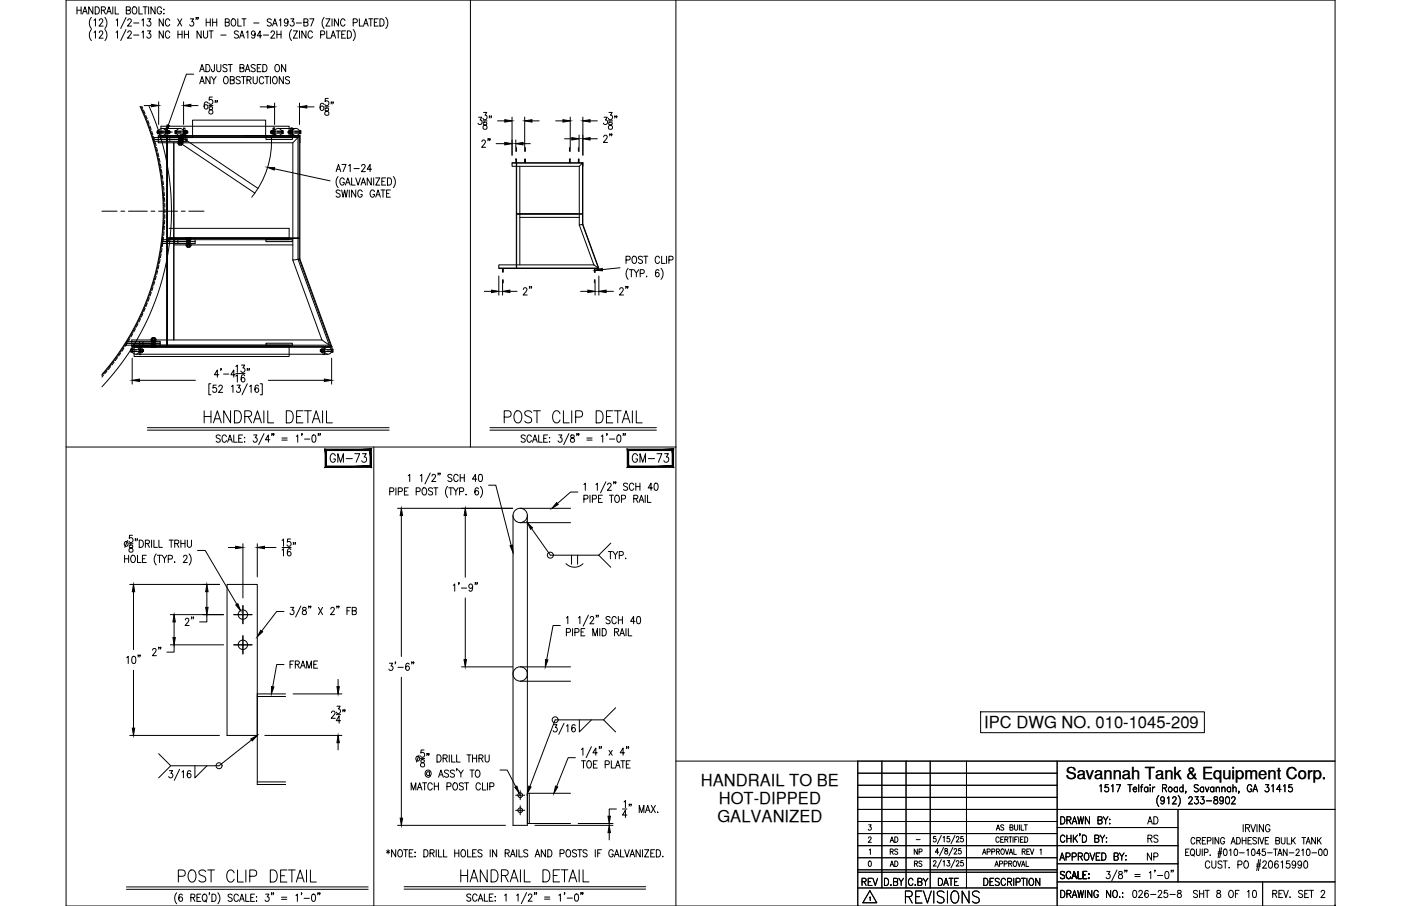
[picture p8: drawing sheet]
<svg xmlns="http://www.w3.org/2000/svg" width="432mm" height="279mm" viewBox="0 0 432 279" stroke-linecap="round" stroke-linejoin="round" font-family="sans-serif">
<defs><g id="words">
<g font-size="7.5">
<text x="54" y="273.4">POST CLIP DETAIL</text>
<text x="278.3" y="279.8">REVISIONS</text>
</g>
<g font-size="7.1">
<text x="62.1" y="131.6">HANDRAIL DETAIL</text>
<text x="154.5" y="131.6">POST CLIP DETAIL</text>
<text x="141.1" y="273">HANDRAIL DETAIL</text>
</g>
<g font-size="6.2">
<text x="100.9" y="143.9">GM-73</text>
<text x="194" y="143.9">GM-73</text>
</g>
<g font-size="5.7">
<text x="147.5" y="46.6">2&quot;</text>
<text x="189.8" y="45.2" transform="rotate(-90 189.8 45.2)">2&quot;</text>
<text x="160.5" y="92.1">2&quot;</text>
<text x="190.1" y="92.1">2&quot;</text>
<text x="56.1" y="194">2&quot;</text>
<text x="50.8" y="203.6" transform="rotate(-90 50.8 203.6)">2&quot;</text>
<text x="88.5" y="207.4">FRAME</text>
<text x="352.8" y="255.4">AD</text>
<text x="264.9" y="274.5">REV</text>
<text x="288.2" y="274.5">DATE</text>
</g>
<g font-size="5.3">
<text x="352.8" y="261.1">RS</text>
<text x="352.8" y="266.3">NP</text>
<text x="348.2" y="278">026-25-8</text>
<text x="366.9" y="278">SHT 8 OF 10</text>
</g>
<g font-size="5.1">
<text x="303.3" y="224.6">IPC DWG NO. 010-1045-209</text>
<text x="216" y="242.4">HANDRAIL TO BE</text>
<text x="328.5" y="240.3">Savannah Tank &amp; Equipment Corp.</text>
<text x="221.5" y="248">HOT-DIPPED</text>
<text x="221.1" y="253.6">GALVANIZED</text>
</g>
<g font-size="4.9">
<text x="273.4" y="261.1">AD</text>
<text x="273.4" y="268.5">AD</text>
<text x="280.8" y="268.5">RS</text>
</g>
<g font-size="4.4">
<text x="273.4" y="264.6">RS</text>
<text x="280.8" y="264.6">NP</text>
</g>
<text font-size="2.6" x="281.5" y="260">-</text>
</g></defs>
<!-- layer: 0 -->
<g fill="none" stroke="#000" stroke-width=".31">
<path d="M20.4 0h391.1v279.4h-391.1zM145 0v137.9M208.3 0v279.4M20.4 137.9h187.9M115.2 137.9v141.5M208.3 234.7h203.2M264.4 238.4h61.4M264.4 234.7v44.7M271.8 234.7v39.1M279.3 234.7v39.1M286.7 234.7v39.1M297.9 234.7v39.1"/>
<path d="M325.8 234.7v44.7M264.4 242.2h61.4M264.4 245.9h61.4M264.4 253.3h61.4M264.4 257.1h61.4M264.4 249.6h147.1M325.8 255.2h37.3M363.1 249.6v22.4M264.4 264.5h61.4M264.4 260.8h98.7M264.4 269h61.4M264.4 268.2h61.4"/>
<path d="M264.4 273.8h61.4M325.8 272h85.7M325.8 266.4h37.3"/>
</g>
<!-- layer: DIM -->
<g fill="none" stroke="#000" stroke-width=".31">
<path d="M63.5 19.9a1.13 1.13 0 0 1 1.3 1.1 1.13 1.13 0 0 1-1.3 1.1zM66.1 19.9l-.1 2-.3 .2-.3-.1-.2-.6M66.8 19.9v1.6l.6 .6 .4-.1 .3-.5v-1.6M70.3 19.9h1.3M71 19.9v2.2M80.5 19.9h-1.2v2.2h1.2M81 19.9a1.13 1.13 0 0 1 1.3 1.1 1.13 1.13 0 0 1-1.3 1.1zM88.1 19.9v2.2l-1.3-2.2v2.2M44.4 32.6h2.3M48.9 31.4v7M56.6 31.4v7M58.8 32.6h2.2"/>
<path d="M59.7 22.9h-2.3l-5.5 15.7M61.6 22.1l.7-2.2 .7 2.2M61.6 25.8l.7-2.2 .7 2.2M61.8 21.4h.9M61.8 25.1h.9M64 31.8l-.5-.4a1.27 1.27 0 0 0 0 2.3 .64 .64 0 0 0 .7-.7 .64 .64 0 0 0-.6-.6 .64 .64 0 0 0-.7 .5M64.4 32.6h1.2M64.5 33v.7a.82 .82 0 0 1 1 .4 .82 .82 0 0 1-.3 1.1 .72 .72 0 0 1-.9-.8 .72 .72 0 0 1 1-.6l.2-.6a.66 .66 0 0 0-1-.2zM64.7 23.6v2.2l-1.2-2.2v2.2M65.2 23.6l.7 1.1v1.1M65.4 29.9h-.9v1a.69 .69 0 0 1 1 0 .69 .69 0 0 1-.1 1 .69 .69 0 0 1-1-.1M66.4 31.1h-.1h.1l-.1 .5"/>
<path d="M66.6 23.6l-.7 1.1M67 31.1h-.2h.2l-.2 .5M69.2 23.7l.2-.1a1.13 1.13 0 0 1 1 1.1 1.13 1.13 0 0 1-1 1.1 1.41 1.41 0 0 1-.2-2.1zM70 20.2l-.5-.3-.6 .1-.1 .6 1 .6 .2 .6-.5 .3-.8-.3M71 24.7l1.1-.1 .1-.3-.1-.6-1.1-.1v2.2l1.1-.2 .1-.5-.4-.4M74 21l1-.2 .2-.3-.2-.5-1-.1v2.2l1.1-.2 .1-.5-.4-.4M74 23.9l-.4-.3-.8 .3 .2 .6 1 .7v.3l-.4 .3-.8-.3M74.4 23.6h1.3M75 23.6v2.2M75.6 22.1l.7-2.2 .7 2.2M75.8 21.4h1M76.1 24.7l1.1-.1 .1-.8-1.2-.2v2.2"/>
<path d="M76.8 24.7l.6 1.1M78 23.6v1.6l.6 .6 .4-.1 .3-.5v-1.6M78.7 20.2l-.5-.3-.8 .3 .1 .4 1.2 .9v.3l-.5 .3-.8-.3M79.3 21h.7M80.2 33h2.2M81.3 24.2a.7 .7 0 0 0-.9-.6 .7 .7 0 0 0-.5 .9v.5a.7 .7 0 0 0 .5 .8 .7 .7 0 0 0 .9-.5M81.6 23.6h1.3M82.3 23.6v2.2M83.4 23.6v2.2M84.3 23.7l.2-.1a1.13 1.13 0 0 1 1 1.1 1.13 1.13 0 0 1-1 1.1 1.41 1.41 0 0 1-.2-2.1zM84.6 31.8v6.6M85.1 20l.2-.1a1.13 1.13 0 0 1 .9 1.1 1.13 1.13 0 0 1-.9 1.1 1.41 1.41 0 0 1-.2-2.1z"/>
<path d="M87.3 23.6v2.2l-1.2-2.2v2.2M89.2 23.9l-.4-.3-.8 .3 .2 .6 1 .7v.3l-.4 .3-.8-.3M92.3 31.8v6.6M94.6 33h2.2M99.7 32.2l-.5-.4a1.3 1.3 0 0 0 .1 2.3 .66 .66 0 0 0 .5-1 .66 .66 0 0 0-1.1-.1v.3M100.1 33h1.3M100.3 33.4v.7a.88 .88 0 0 1 .9 .4 .88 .88 0 0 1 0 1l-.3 .1a.72 .72 0 0 1-.9-.8 .72 .72 0 0 1 1-.6l.2-.1a.46 .46 0 0 0-.3-.8zM101.2 30.4h-.9l-.1 .9a.7 .7 0 0 1 1 0 .7 .7 0 0 1-.1 1 .7 .7 0 0 1-1-.1M102.2 31.5h-.2h.2l-.2 .5M102.7 31.5h-.2h.2l-.2 .5M147.5 36.2h1l-.5 .8a.67 .67 0 0 1 .5 1.1 .67 .67 0 0 1-1.2-.1M148.9 37.3h1.2"/>
<path d="M149 34.7h1l-.5 .8a.67 .67 0 0 1 .5 1.1 .67 .67 0 0 1-1.1-.1M149 37.8v.6a.89 .89 0 0 1 1 .4 .89 .89 0 0 1-.1 1 .72 .72 0 0 1-1.1-.5 .72 .72 0 0 1 1-.8l.2-.5a.66 .66 0 0 0-1-.2zM150.9 35.8h-.2h.2l-.2 .6M151.5 35.8h-.2h.2l-.2 .6M153.4 37.3h2.2M157.8 36.1v11.8M161.7 36.1v10.6M164 37.3h2.2M171.3 37.3h2.2M175.7 36.1v10.6M179.6 36.1v11.8M181.9 37.3h2.2"/>
<path d="M186.2 36.2h1l-.6 .8a.68 .68 0 0 1 .6 1.1 .68 .68 0 0 1-1.2-.1M187.5 37.3h1.3M187.7 34.7h1l-.5 .8a.67 .67 0 0 1 .5 1.1 .67 .67 0 0 1-1.2-.1M187.7 37.8v.6a.89 .89 0 0 1 .9 .4 .89 .89 0 0 1 0 1 .72 .72 0 0 1-1.1-.5 .72 .72 0 0 1 .9-.8l.3-.5a.66 .66 0 0 0-1-.2zM189.6 35.8h-.2h.2l-.2 .6M190.1 35.8h-.2h.2l-.2 .6M84.6 52.1l17.1 3.7M103.6 52.9l.7-2.2 .7 2.2M103.8 52.2h1M104.2 54.4a2.64 2.64 0 0 0 0 3.4M104.8 58.9l-.4-.3-.8 .3 .2 .5 .9 .5 .1 .3v.3l-.4 .3-.8-.3M105.3 58.6l.4 2.2 .5-2.2 .5 2.2 .4-2.2"/>
<path d="M105.4 50.7h1.3l-1 2.2M106.1 55.4a.7 .7 0 0 0-.8-.5 .7 .7 0 0 0-.5 .8v.5a.7 .7 0 0 0 .6 .9 .7 .7 0 0 0 .7-.9h-.4M106.5 57.1l.7-2.2 .7 2.2M106.7 56.3h1M107.5 51.1l.4-.4v2.2M107.7 58.6v2.2M108.4 54.9v2.2h1.1M109.1 52h1.6M109.6 54.9l.8 2.2 .7-2.2M109.6 58.6v2.2l-1.2-2.2v2.2M111.3 57.1l.7-2.2 .7 2.2M111.4 51.2l.4-.5h.4l.3 .4-.2 .8-.9 1h1.2"/>
<path d="M111.5 56.3h.9M111.6 59.1a.7 .7 0 0 0-.8-.5 .7 .7 0 0 0-.5 .8v.6a.7 .7 0 0 0 .7 .8 .7 .7 0 0 0 .6-.8h-.4M114.4 54.9v2.2l-1.2-2.2v2.2M114.5 52.2h-1.3l.9-1.5v2.2M115.2 54.9v2.2M115.4 59.1a.7 .7 0 0 0-.8-.5 .7 .7 0 0 0-.5 .8v.6a.7 .7 0 0 0 .6 .8 .7 .7 0 0 0 .7-.8h-.4M115.8 54.9h1.3l-1.3 2.2h1.3M117.4 58.6h1.3M117.7 55.9h.7M118 58.6v2.2M118.9 54.9h-1.2v2.2h1.2M119.1 59.6h.8"/>
<path d="M119.4 54.9a1.12 1.12 0 0 1 1.3 1.1 1.12 1.12 0 0 1-1.3 1.1zM120.3 58.6h-1.2v2.2h1.2M121.2 54.4a2.57 2.57 0 0 1 0 3.4M152.9 44.3h2.7M159 43.1v3.6M159.2 45.5v1.2M161.2 44.3h2.2M161.9 45.5v1.2M174 42.8h2.2M175.5 45.5v1.2M178.3 45.5v1.2M178.5 41.6v5.1"/>
<path d="M181.9 42.8h2.2M115.8 60.8l.7-2.2 .7 2.2M116.1 60.1h.9M195.1 79.1l.2-.1a1.13 1.13 0 0 1 .9 1.1 1.13 1.13 0 0 1-.9 1.1 1.41 1.41 0 0 1-.2-2.1zM198 79.3l-.4-.3-.8 .3 .1 .6 .9 .4 .2 .3v.3l-.4 .3-.8-.3M198.4 79h1.3M199 79v2.2M203.3 79.5a.7 .7 0 0 0-.9-.5 .7 .7 0 0 0-.5 .9v.5a.7 .7 0 0 0 .5 .8 .7 .7 0 0 0 .9-.5M203.9 79v2.2h1.1M205.4 79v2.2M149.3 89.9h2.2M153.7 85.1v5.9"/>
<path d="M154.9 86.3v4.7M155.1 86.3v.9M157.1 89.9h2.3M178.9 89.9h2.3M183.2 86.3v.9M183.4 86.3v4.7M184.6 85.1v5.9M186.8 89.9h2.3M191.1 82.6l-5.5 .5M193 80.2l1.1-.1 .1-.3-.1-.7-1.1-.1v2.2M193.6 82.7a2.57 2.57 0 0 0 0 3.4M194 83.2h1.2"/>
<path d="M194.6 83.2v2.2M195.4 83.2l.7 1v1.2M196.9 83.2l-.8 1M197.3 84.3l1.1-.1 .2-.3-.2-.6-1.1-.1v2.2M199.2 85.3h.2zM203.1 83.5l-.6-.3a1.28 1.28 0 0 0 .1 2.2 .65 .65 0 0 0 .6-1 .65 .65 0 0 0-1.1-.1l-.1 .3M203.7 82.7a2.57 2.57 0 0 1 0 3.4M206.2 80.2l1.1-.1 .1-.3-.1-.7-1.1-.1v2.2M40.7 110.5v7.9M43 117.3h17.2M65 118.3h-.6v3.5h.6M66.6 118.8h-.9l-.1 .9a.7 .7 0 0 1 1.1 0 .7 .7 0 0 1-.1 1.1 .7 .7 0 0 1-1-.2"/>
<path d="M67.4 115.6h-1.3l.9-1.5v2.2M67.4 119.3l.4-.5h.4l.3 .4-.2 .7-.9 1.1h1.2M68.2 113.8h-.2h.2l-.2 .5M68.9 115.4h1.6M71.3 119.2l.5-.4v2.2M72.5 115.6h-1.3l.9-1.5v2.2M72.7 113l.5-.4v2.2M72.7 116l.5-.4v2.2M72.7 115.2h2.8M73 118.8h1l-.5 .8a.68 .68 0 0 1 .6 1.1 .68 .68 0 0 1-1.2-.1M74.4 112.6h1l-.5 .9a.68 .68 0 0 1 .5 1 .68 .68 0 0 1-1.2-.1M75.4 115.9l-.5-.3a1.29 1.29 0 0 0 .1 2.2 .64 .64 0 0 0 .6-.6 .64 .64 0 0 0-.6-.7 .64 .64 0 0 0-.7 .6"/>
<path d="M76.2 118.3l-1.6 3.5M76.3 113.8h-.2h.2l-.2 .5M76.9 113.8h-.2h.2l-.2 .5M76.9 119.2l.5-.4v2.2M79.7 119.1l-.6-.3a1.29 1.29 0 0 0 .1 2.2 .66 .66 0 0 0 .5-.9 .66 .66 0 0 0-1-.2l-.1 .3M80.2 118.3h.6v3.5h-.6M82.7 117.3h17.3M102.2 110.5v7.9M45.4 132.7h74.5M45.4 131.9h74.5M67.9 134.5l-.5-.4-.8 .4 .2 .5 1 .5 .1 .6-.5 .3-.8-.3M69.8 134.7a.7 .7 0 0 0-.9-.6 .7 .7 0 0 0-.5 .9v.5a.7 .7 0 0 0 .5 .9 .7 .7 0 0 0 .9-.6"/>
<path d="M70.1 136.4l.8-2.3 .7 2.3M70.4 135.6h.9M72.1 134.1v2.3h1M73.6 135.2h.7M74.8 134.1h-1.2v2.3h1.2M75.4 134.9v.2zM75.4 136.2v.2zM78.2 134.1h1l-.5 .9a.68 .68 0 0 1 .5 1 .68 .68 0 0 1-1.2-.1M81.4 133.7l-1.7 3.4M83.2 135.6h-1.4l.9-1.5v2.3M83.9 133.8h-.2h.2l-.2 .5M84.4 133.8h-.1h.1l-.1 .5"/>
<path d="M86.9 135.1h1.6M86.9 135.7h1.6M91.3 134.6l.5-.5v2.3M93.1 133.8h-.2h.2l-.2 .5M93.9 135.4h1.6M96.4 134.2l.4-.1a1.44 1.44 0 0 1 0 2.3h-.2a1.65 1.65 0 0 1-.2-2.2zM98.2 133.8h-.2h.2l-.2 .5M98.7 133.8h-.1h.1l-.1 .5M151 132.7h51.3M151 131.9h51.3M161.9 134.5l-.5-.4-.8 .4 .2 .5 1 .5 .1 .6-.5 .3-.8-.3M163.8 134.7a.7 .7 0 0 0-.9-.6 .7 .7 0 0 0-.5 .9v.5a.7 .7 0 0 0 .5 .9 .7 .7 0 0 0 .9-.6"/>
<path d="M164.1 136.4l.8-2.3 .7 2.3M164.4 135.6h.9M166 134.1v2.3h1.1M167.6 135.2h.7M168.7 134.1h-1.1v2.3h1.1M169.4 134.9v.2zM169.4 136.2v.2zM172.2 134.1h1l-.6 .9a.68 .68 0 0 1 .6 1 .68 .68 0 0 1-1.2-.1M175.3 133.7l-1.6 3.4M176 134.2v.7a.82 .82 0 0 1 1 .4 .82 .82 0 0 1-.4 1.1 .72 .72 0 0 1-.8-.8 .72 .72 0 0 1 .9-.6l.3-.5a.66 .66 0 0 0-1-.3zM177.9 133.8h-.2h.2l-.2 .5M178.4 133.8h-.2h.2l-.2 .5"/>
<path d="M180.9 135.1h1.6M180.9 135.7h1.6M185.3 134.6l.5-.5v2.3M187.1 133.8h-.2h.2l-.2 .5M187.8 135.4h1.7M190.4 134.2l.4-.1a1.4 1.4 0 0 1 0 2.3h-.2a1.59 1.59 0 0 1-.2-2.2zM192.2 133.8h-.2h.2l-.2 .5M192.7 133.8h-.1h.1l-.1 .5M120.1 151.6l1.1-.1 .2-.3-.2-.7-1.1-.1v2.3M122 150.4v2.3M122.5 156.8h35.5M122.7 151.6l1.1-.1 .2-.3-.2-.7-1.1-.1v2.3"/>
<path d="M123.7 159v43.5M124.7 151.5h.7M125.8 146.7l.5-.4v2.2M125.8 150.4h-1.1v2.3h1.1M128.3 151.6l1-.1 .2-.3-.2-.7-1-.1v2.3M129.5 146.7l.5-.4v2.2M130.4 150.5l.2-.1a1.13 1.13 0 0 1 .9 1.1 1.13 1.13 0 0 1-.9 1.2 1.41 1.41 0 0 1-.2-2.2zM132.6 145.9l-1.6 3.3M133.1 146.8l.4-.5h.4l.3 .4-.2 .7-.9 1.1h1.2M133.3 150.7l-.4-.3-.8 .3v.5l1.2 .8v.3l-.4 .4-.8-.4M133.7 150.4h1.3M134.3 150.4v2.3"/>
<path d="M135.1 146h-.1h.1l-.1 .5M135.7 146h-.2h.2l-.2 .5M137.9 150a2.57 2.57 0 0 0 0 3.4M138.3 150.4h1.3M138.9 150.4v2.3M139.3 146.6l-.4-.3-.9 .3 .1 .4 1.2 .9v.3l-.4 .3-.9-.3M139.7 150.4l.8 1.1v1.2M141.2 146.8a.7 .7 0 0 0-.8-.5 .7 .7 0 0 0-.6 .8v.6a.7 .7 0 0 0 .6 .8 .7 .7 0 0 0 .8-.5M141.2 150.4l-.7 1.1M141.6 151.6l1.1-.1 .1-.9-1.2-.2v2.3M141.8 146.3v2.2M141.8 147.3h1.3"/>
<path d="M143.1 146.3v2.2M143.4 159v19M143.6 152.4v.3zM147 147.8h-1.4l.9-1.5v2.2M147.4 150.7l-.5-.3a1.27 1.27 0 0 0 .1 2.3 .64 .64 0 0 0 .6-.7 .64 .64 0 0 0-.6-.6 .64 .64 0 0 0-.7 .5M147.7 146.4l.5-.1a1.38 1.38 0 0 1 0 2.2h-.2a1.62 1.62 0 0 1-.3-2.1zM148.1 150a2.57 2.57 0 0 1 0 3.4M150.6 149.6h2.2l4.8 18.6M178.1 151.7h-2.2l-4.1 3.6M180 149.4l.4-.4v2.2M180 153.9l1-.1 .2-.3-.2-.7-1-.1v2.2M181.8 152.7v2.2"/>
<path d="M182.6 153.9l1.1-.1 .1-.3-.1-.7-1.1-.1v2.2M183.7 149.4l.4-.4v2.2M184.5 153.8h.7M185.7 152.7h-1.2v2.2h1.2M186.7 148.6l-1.6 3.4M187.3 149.5l.3-.5 .6 .1 .2 .3-.3 .8-.9 1h1.2M187.8 152.7h1.3M188.4 152.7v2.2M189.3 148.7h-.2h.2l-.2 .5M189.8 148.7h-.2h.2l-.2 .5M189.8 152.8l.2-.1a1.13 1.13 0 0 1 .9 1.1 1.13 1.13 0 0 1-.9 1.1 1.39 1.39 0 0 1-.2-2.1zM191.5 153.9l1.1-.1 .2-.3-.2-.7-1.1-.1v2.2"/>
<path d="M193.4 149.3l-.4-.3-.7 .1v.6l1 .6 .1 .6-.4 .3-.8-.3M195.3 149.5a.7 .7 0 0 0-.8-.5 .7 .7 0 0 0-.5 .8v.6a.7 .7 0 0 0 .5 .8 .7 .7 0 0 0 .8-.5M195.3 153.8l1.1-.1 .1-.8-1.2-.2v2.2M196 149v2.2M196 150.1h1.2M196 153.8l.6 1.1M197 154.9l.7-2.2 .7 2.2M197.2 149v2.2M197.2 154.2h.9M198.9 152.7v2.2M199.6 152.7v2.2h1.1M201.1 150.5h-1.3l.9-1.5v2.2"/>
<path d="M201.8 149.1l.5-.1a1.38 1.38 0 0 1 0 2.2h-.2a1.56 1.56 0 0 1-.3-2.1zM38.4 171.2v2.3M38.4 172.3h1.2M39.3 166.7l-.8 2.1M39.6 171.2v2.3M39.8 167.7h1.2M39.9 168.2v.6a.89 .89 0 0 1 .9 .4 .89 .89 0 0 1 0 1 .72 .72 0 0 1-1.1-.5 .72 .72 0 0 1 .9-.8l.3-.5a.66 .66 0 0 0-1-.2zM40.6 171.3a1.05 1.05 0 0 1 1.2 .6 1.05 1.05 0 0 1-.2 1.3l-.4 .3a1.21 1.21 0 0 1-1-.9 1.21 1.21 0 0 1 .4-1.3zM40.8 165.1h-.9l-.1 .9a.69 .69 0 0 1 1 .1 .69 .69 0 0 1-.1 1 .69 .69 0 0 1-.9-.2M41.8 166.2h-.2h.2l-.2 .6M42.4 166.2h-.2h.2l-.2 .6M42.4 171.2v2.3h1.1"/>
<path d="M42.9 166.6a1.13 1.13 0 0 1 1.3 1.1 1.13 1.13 0 0 1-1.3 1.1zM43.9 172.3h.7M44.8 167.6l1.1-.1 .1-.7-1.2-.2v2.2M45.1 171.2h-1.2v2.3h1.2M45.4 167.6l.7 1.2M46.7 166.6v2.2M47.4 166.6v2.2h1.1M48.2 170.8a2.58 2.58 0 0 0 0 3.4M48.5 171.2h1.3M49 166.6v2.2h1.1M49.1 171.2v2.3M50 171.2l.7 1.1v1.2"/>
<path d="M51.4 171.2l-.7 1.1M51.9 172.4l1.1-.1 .1-.3-.1-.7-1.1-.1v2.3M52.1 166.6h1.3M52.8 166.6v2.2M53.8 167.6l1.1-.1 .1-.7-1.2-.2v2.2M53.8 173.3v.2zM54.5 167.6l.6 1.2M55.8 166.6v2.2M55.8 167.6h1.2M56.6 171.8l.3-.6h.4l.4 .5-.3 .7-.9 1.1h1.2M57 166.6v2.2M57.7 166.6v1.6l.6 .6 .6-.3 .1-1.9"/>
<path d="M58.3 170.8a2.58 2.58 0 0 1 0 3.4M60.9 169.8h2.3l9.8 16.6M70.4 168.8h2.2M74.9 167.7v16.7M79.3 167.7v10.2M81.5 168.8h3.6M86.9 166.7l.5-.5v2.3M86.9 169.6l.5-.4v2.3M86.9 168.8h2.8M89.6 166.2h-1v1a.69 .69 0 0 1 1 0 .69 .69 0 0 1-.1 1 .69 .69 0 0 1-1-.2M89.6 169.5l-.5-.3a1.3 1.3 0 0 0 .1 2.3 .65 .65 0 0 0 .5-1 .65 .65 0 0 0-1.1-.1v.3M90.6 167.4h-.2h.2l-.2 .5"/>
<path d="M91.1 167.4h-.2h.2l-.2 .5M141.5 179.8h-.2h.2l-.2 .5M146.6 179.8h-.2h.2l-.2 .5M147.1 179.8h-.2h.2l-.2 .5M163.8 163l5.8 8.2h14.9M174.4 173.8a3.7 3.7 0 0 0 5.3 0M176.1 171.2v2.8M178 171.2v2.8M184.5 171.2l3.8 3.7M187.5 170.1h1.3M188.1 170.1v2.2M188.3 167.5l-3.8 3.7"/>
<path d="M189 170.1l.7 1.1v1.1M190.4 170.1l-.7 1.1M190.9 171.3l1-.1 .2-.4-.2-.6-1-.1v2.2M192.8 172.1v.2zM40 180.2h27.6M41.1 182.5v17.8M52.5 189.5h16.4M52.5 198.9h16.4M53.7 198.9v2.2h-2.3M53.7 191.8v4.8M63.8 189.5v2.3h-2.3M63.8 182.5v4.8"/>
<path d="M87.5 188.6h-2.2l-4.7 6M89.6 187.3h1l-.6 .9a.67 .67 0 0 1 .6 1 .67 .67 0 0 1-1.2-.1M92.7 186.9l-1.6 3.4M93.4 187.4v.6a.89 .89 0 0 1 .9 .4 .89 .89 0 0 1 0 1l-.3 .1a.73 .73 0 0 1-.9-.7 .73 .73 0 0 1 1-.6l.3-.6a.66 .66 0 0 0-1-.2zM95.3 187h-.2h.2l-.2 .5M95.8 187h-.2h.2l-.2 .5M98.1 187.3l1.3 2.2M99.4 187.3l-1.3 2.2M102 187.8l.3-.5h.4l.3 .4-.2 .8-.9 1h1.2M103.9 187h-.1h.1l-.1 .5M104.5 187h-.2h.2l-.2 .5M106.9 188.4h.8"/>
<path d="M108.1 187.3h-1.2v2.2M108.6 188.4l1-.1 .2-.4-.2-.5-1-.1v2.2l1.1-.2 .1-.5-.4-.4M139.7 180.5l.4-.4v2.2M142.2 181.4h1.6M143.4 184.4v19M145.7 180.8a.6 .6 0 0 1-.9 .5 .6 .6 0 0 1-.2-.9 .6 .6 0 0 1 1 0l.1 .4a1.11 1.11 0 0 1-.8 1.5l-.3-.3M172.7 192.9h-2.2l-2 10.6M174.6 190.5l.4-.4v2.3M174.6 195l1-.1 .1-.8-1.1-.3v2.3M176.5 193.8v2.3M177.2 195l1.1-.1 .1-.8-1.2-.3v2.3M178.3 190.5l.4-.4v2.3"/>
<path d="M179.1 194.9h.7M180.3 193.8h-1.2v2.3h1.2M181.4 189.7l-1.7 3.4M181.9 190.6l.3-.5 .6 .1 .2 .3-.3 .8-.9 1.1h1.3M182.7 196.1v-2.3l.7 2.3 .8-2.3v2.3M183.9 189.8h-.2h.2l-.2 .5M184.4 189.8h-.2h.2l-.2 .5M184.9 193.8v2.3M185.6 193.8a1.13 1.13 0 0 1 1.3 1.2 1.13 1.13 0 0 1-1.3 1.1zM188 190.4l-.4-.3-.8 .3 .2 .6 1 .5v.5l-.4 .4-.8-.4M189.4 194.9l1.1-.1 .1-.7-1.2-.3v2.3M189.9 190.6a.7 .7 0 0 0-.8-.5 .7 .7 0 0 0-.5 .9v.5a.7 .7 0 0 0 .5 .9 .7 .7 0 0 0 .8-.6"/>
<path d="M190 194.9l.7 1.2M190.6 190.1v2.3M190.6 191.2h1.2M191 196.1l.7-2.3 .8 2.3M191.3 195.3h.9M191.8 190.1v2.3M192.9 193.8v2.3M193.7 193.8v2.3h1M195.7 191.6h-1.3l.9-1.5v2.3M196.4 190.2l.5-.1a1.44 1.44 0 0 1 0 2.3h-.2a1.65 1.65 0 0 1-.3-2.2zM39.1 202.8l.4-.4v2.2M40.9 202.5l.4-.1a1.4 1.4 0 0 1 0 2.2h-.2a1.58 1.58 0 0 1-.2-2.1z"/>
<path d="M41.1 206.7v17.9M42.7 202.1h-.2h.2l-.2 .5M43.2 202.1h-.2h.2l-.2 .5M87.5 204.9h-2.2l-1.2 6.9M90.3 214h15.1M102.2 219.8l.3-.5 .6 .1 .2 .3-.3 .8-.9 1h1.3M103.8 217.8h1l-.5 .8a.68 .68 0 0 1 .6 1.1 .68 .68 0 0 1-1.2-.1M104.2 209.5v2.3M105.8 219h-.2h.2l-.2 .5M106.3 219h-.1h.1l-.1 .5M120 204.5h1l-.5 .9a.67 .67 0 0 1 .5 1 .67 .67 0 0 1-1.1-.1M121.9 204.2h-.1h.1l-.1 .5"/>
<path d="M122.7 205.8h1.6M123.7 208.9v43.4M126.1 204.9l-.5-.4a1.27 1.27 0 0 0 0 2.3 .64 .64 0 0 0 .7-.6 .64 .64 0 0 0-.6-.7 .64 .64 0 0 0-.7 .5M127 204.2h-.2h.2l-.2 .5M127.6 204.2h-.2h.2l-.2 .5M142.2 205.7h15.8M189.7 218.3l-3.7 3.7M302.2 219.5h69v6.5h-69zM40 226.8h27.6M48.9 232.4l3.7 3.8M52.2 237.7h1l-.6 .8a.68 .68 0 0 1 .6 1.1 .68 .68 0 0 1-1.2-.1M55.4 237.2l-1.7 3.4"/>
<path d="M56.1 238.1l.4-.4v2.2M58.8 238l-.5-.3a1.27 1.27 0 0 0 0 2.2 .64 .64 0 0 0 .7-.6 .64 .64 0 0 0-.6-.7 .64 .64 0 0 0-.7 .5M60.1 236.2v3.7l3.7-3.7M77.5 228.2l-10 8h-14.9l-3.7 3.7M81.6 226.8h23.8M103.6 220.4h1.4M104.2 229v2.3M105 222.3h-1.4l.9-1.5v2.2M129.2 232.9l-.9 2.1M129.6 233.9h1.3M129.8 234.4v.6a.82 .82 0 0 1 1 .5 .82 .82 0 0 1-.4 1 .73 .73 0 0 1-.8-.7 .73 .73 0 0 1 .9-.7l.3-.5a.66 .66 0 0 0-1-.2zM130.7 231.3h-.9l-.1 .9a.7 .7 0 0 1 1 .1 .7 .7 0 0 1-.1 1 .7 .7 0 0 1-1-.2"/>
<path d="M131.7 232.5h-.2h.2l-.2 .5M132.2 232.5h-.1h.1l-.1 .5M132.4 238.3l-.3-.3a.57 .57 0 0 0-.7 .6 .57 .57 0 0 0 .9 .5l.1-.3M132.4 238l.1 1.2a.95 .95 0 0 0 .2-1.3 .95 .95 0 0 0-1.2-.4 .95 .95 0 0 0-.5 1.2 .94 .94 0 0 0 .6 .9 .94 .94 0 0 0 1.1-.2M134.7 232.8a1.13 1.13 0 0 1 1.3 1.1 1.13 1.13 0 0 1-1.3 1.1zM135.2 239.7l.7-2.2 .7 2.2M135.4 239h1M136.6 233.8l1.1-.1 .1-.7-1.2-.2v2.2M137.2 233.8l.6 1.2M138.3 237.8l-.5-.3-.6 .1-.1 .6 1 .5 .2 .7-.5 .3-.8-.3M138.5 232.8v2.2M139.2 232.8v2.2h1.1"/>
<path d="M140.1 237.8l-.5-.3-.8 .3 .2 .5 1.1 .8v.3l-.5 .3-.8-.3M140.7 232.8v2.2h1.1M140.9 237.2h-.2h.2l-.2 .5M141.3 237.5l.7 1v1.2M142.8 237.5l-.8 1M143.9 232.8h1.3M144.5 232.8v2.2M144.9 237.5h1.2M145.5 237.5v2.2M145.6 232.8v2.2M145.6 233.8h1.3M146.9 237.6l.1-.1a1.13 1.13 0 0 1 1 1.1 1.13 1.13 0 0 1-1 1.1 1.39 1.39 0 0 1-.1-2.1z"/>
<path d="M146.9 232.8v2.2M147.6 233.8l1.1-.1 .2-.3-.2-.5-1.1-.1v2.2M148.3 233.8l.6 1.2M149.5 232.8v1.6a.62 .62 0 0 0 .6 .6 .62 .62 0 0 0 .7-.6v-1.6M154.1 237.5h2.2l2.7 5.1M170.7 223.5h1l-.6 .8a.67 .67 0 0 1 .6 1.1 .67 .67 0 0 1-1.2-.1M173.8 223.1l-1.6 3.4M174.6 223.9l.4-.4v2.2M177.3 223.8l-.6-.3a1.29 1.29 0 0 0 .1 2.2 .65 .65 0 0 0 .5-.9 .65 .65 0 0 0-1-.1l-.1 .3M177.3 233.7h-2.2l-3.5 8.9M178.6 222v3.7l3.7-3.7M179.2 231.1l.5-.4v2.2"/>
<path d="M179.2 234.6h1.3M179.8 234.6v2.3M181.2 234.7l.2-.1a1.14 1.14 0 0 1 .9 1.1 1.14 1.14 0 0 1-.9 1.2 1.44 1.44 0 0 1-.2-2.2zM182.3 230.3l-1.6 3.4M182.9 235.7h.7M184.1 232.2h-1.4l.9-1.5v2.2M184.1 234.6h-1.2v2.3h1.2M184.8 230.4h-.2h.2l-.2 .5M185.4 230.4h-.2h.2l-.2 .5M186.5 235.8l1.1-.1 .2-.3-.2-.7-1.1-.1v2.3M187.7 231.4l1 1.5M188.4 234.6v2.3h1.1"/>
<path d="M188.7 231.4l-1 1.5M189.7 236.9l.7-2.3 .7 2.3M189.7 225.7l-3.7-3.7h-14.9l-7.8 20.5M190 236.1h.9M191.3 234.6h1.3M192 234.6v2.3M192.5 232.2h-1.4l.9-1.5v2.2M193 235.7h.8M193.2 230.4h-.2h.2l-.2 .5M193.8 230.4h-.2h.2l-.2 .5M194.2 234.6h-1.2v2.3h1.2M122.5 254.5h33.3"/>
<path d="M126.7 243.6v-2.2l.7 2.2 .8-2.2v2.2M128.6 243.6l.7-2.2 .8 2.2M128.9 242.9h.9M130.2 241.4h1.3M130.9 241.4v2.2M133.2 241.9a.7 .7 0 0 0-.8-.5 .7 .7 0 0 0-.5 .9v.5a.7 .7 0 0 0 .5 .8 .7 .7 0 0 0 .8-.5M133.9 241.4v2.2M133.9 242.5h1.2M135.1 241.4v2.2M137.8 242.6l1-.1 .1-.9-1.1-.2v2.2M139.9 241.5l.2-.1a1.13 1.13 0 0 1 .9 1.1 1.13 1.13 0 0 1-.9 1.1 1.39 1.39 0 0 1-.2-2.1zM142.8 241.7l-.4-.3-.8 .3 .1 .6 .9 .4 .2 .3v.3l-.4 .3-.8-.3"/>
<path d="M143.2 241.4h1.2M143.8 241.4v2.2M148.1 241.9a.7 .7 0 0 0-.9-.5 .7 .7 0 0 0-.5 .9v.5a.7 .7 0 0 0 .5 .8 .7 .7 0 0 0 .9-.5M148.7 241.4v2.2h1.1M150.2 241.4v2.2M151 242.6l1-.1 .1-.9-1.1-.2v2.2M164.9 254.5h24M178.2 254h10.7M187.8 256.8v2.2M190 249.5h-2.2v2.2M191.9 249.5h1.3M192.3 247.3l.5-.4v2.2"/>
<path d="M193.2 251.4h-1.3l.9-1.5v2.2M194 248.1h-.2h.2l-.2 .5M194.6 248.1h-.2h.2l-.2 .5M197 250.6v-2.2l.7 2.2 .8-2.2v2.2M198.9 250.6l.7-2.2 .8 2.2M199.2 249.9h.9M200.7 248.4l1.3 2.2M202 248.4l-1.3 2.2M202.7 250.4v.2zM39 274.3h74.5M39 273.5h74.5M54.5 275.3a2.64 2.64 0 0 0 0 3.4"/>
<path d="M56.2 276.1l-.6-.4a1.29 1.29 0 0 0 .1 2.3 .64 .64 0 0 0 .7-.6 .64 .64 0 0 0-.6-.7 .64 .64 0 0 0-.7 .5M58.8 276.8l1.1-.1 .2-.3-.2-.6-1.1-.1v2.3M59.5 276.8l.6 1.2M60.7 276.8h.7M61.9 275.7h-1.2v2.3h1.2M62.7 275.8l.2-.1a1.14 1.14 0 0 1 .9 1.2 1.14 1.14 0 0 1-.9 1.1 1.43 1.43 0 0 1-.2-2.2zM63.2 277.6l.5 .6M65.3 275.7a1.13 1.13 0 0 1 1.3 1.2 1.13 1.13 0 0 1-1.3 1.1zM67.1 275.3a2.57 2.57 0 0 1 0 3.4M71.6 276.1l-.5-.4-.8 .4 .2 .5 .9 .4 .2 .3v.4l-.5 .3-.8-.3M73.5 276.3a.7 .7 0 0 0-.9-.6 .7 .7 0 0 0-.5 .9v.5a.7 .7 0 0 0 .5 .9 .7 .7 0 0 0 .9-.5M73.8 278l.7-2.3 .8 2.3"/>
<path d="M74.1 277.2h.9M75.7 275.7v2.3h1.1M77.3 276.8h.7M78.4 275.7h-1.1v2.3h1.1M79.1 276.5v.2zM79.1 277.8v.2zM81.9 275.7h1l-.6 .9a.69 .69 0 0 1 .6 1 .69 .69 0 0 1-1.2 0M86.8 277.3h1.6M86.8 276.7h1.6M91.2 276.2l.5-.5v2.3M93.7 277h1.7M96.3 275.8l.4-.1a1.4 1.4 0 0 1 0 2.3h-.2a1.58 1.58 0 0 1-.2-2.2z"/>
<path d="M119.2 262.4l.9 .6M119.6 262v1.3M120.1 262.4l-.9 .6M122 262v2.3l-1.3-2.3v2.3M123 262.1l.1-.1a1.13 1.13 0 0 1 1 1.2 1.13 1.13 0 0 1-1 1.1 1.41 1.41 0 0 1-.1-2.2zM124.4 262h1.3M124.5 273.5h74.5M124.5 274.2h74.5M125 262v2.3M126.1 263.1h.8M127.3 262h-1.2v2.3h1.2M127.9 262.8v.2z"/>
<path d="M127.9 264.1v.2zM130.6 262a1.13 1.13 0 0 1 1.3 1.2 1.13 1.13 0 0 1-1.3 1.1zM132.5 263.1l1.1-.1 .1-.7-1.2-.3v2.3M133.2 263.1l.6 1.2M134.5 262v2.3M135.2 262v2.3h1M136.7 262v2.3h1.1M140.1 263.1h1.3M140.1 262v2.3M141.4 262v2.3M142.4 262.1l.2-.1a1.13 1.13 0 0 1 .9 1.2 1.13 1.13 0 0 1-.9 1.1 1.43 1.43 0 0 1-.2-2.2zM144.1 262v2.3h1.1"/>
<path d="M145.1 276l-.4-.3-.9 .3 .2 .5 1 .6-.1 .7-.6 .1-.5-.3M145.7 263.1h.7M146.8 262h-1.1v2.3h1.1M147 276.2a.7 .7 0 0 0-.8-.5 .7 .7 0 0 0-.5 .8v.6a.7 .7 0 0 0 .5 .8 .7 .7 0 0 0 .8-.5M147.4 277.9l.7-2.2 .7 2.2M147.7 277.2h.9M148.6 262.4l-.5-.4-.8 .4 .2 .5 .9 .4 .2 .3v.3l-.5 .4-.8-.4M149.3 275.7v2.2h1.1M150.8 276.8h.8M151.1 262v2.3M152 275.7h-1.2v2.2h1.2M152.6 276.4v.2z"/>
<path d="M152.6 277.7v.2zM153.1 262v2.3l-1.3-2.3v2.3M155.5 276.1l.5-.4v2.2M155.7 263.1l1.1-.1 .1-.7-1.2-.3v2.3M156.3 263.1l.7 1.2M157.3 264.3l.8-2.3 .7 2.3M157.6 263.5h.9M159.2 276.1l.5-.4v2.2M159.2 262v2.3M160 262v2.3h1M162.3 275.3l-1.6 3.4M162.7 262.4l-.5-.4-.8 .4 .2 .5 .9 .4 .2 .3v.3l-.5 .4-.8-.4"/>
<path d="M162.9 276.2l.3-.5 .6 .1 .1 .3-.2 .8-.9 1h1.2M164.8 275.4h-.1h.1l-.1 .5M164.9 264.3l.8-2.3 .7 2.3M165.2 263.5h.9M165.4 275.4h-.2h.2l-.2 .5M167.8 276.6h1.7M167.8 277.3h1.7M168.1 262v2.3l-1.3-2.3v2.3M168.8 262a1.13 1.13 0 0 1 1.3 1.2 1.13 1.13 0 0 1-1.3 1.1zM172.3 276.1l.4-.4v2.2M172.6 263.2l1.1-.1 .2-.3-.2-.7-1.1-.1v2.3M174.1 275.4h-.2h.2l-.2 .5"/>
<path d="M174.8 262.1l.2-.1a1.13 1.13 0 0 1 .9 1.2 1.13 1.13 0 0 1-.9 1.1 1.41 1.41 0 0 1-.2-2.2zM174.8 277h1.6M177.3 275.8l.5-.1a1.38 1.38 0 0 1 0 2.2h-.2a1.56 1.56 0 0 1-.3-2.1zM177.7 262.4l-.5-.4-.8 .4 .1 .4 1.2 .8v.3l-.5 .4-.8-.4M178.1 262h1.2M178.7 262v2.3M179.1 275.4h-.1h.1l-.1 .5M179.7 275.4h-.2h.2l-.2 .5M181 262.4l-.5-.4-.8 .4 .2 .5 .9 .4 .2 .3v.3l-.5 .4-.8-.4M183.5 262v2.3M184.2 263.1h.7M185.4 262h-1.2v2.3"/>
<path d="M189 262.6a.7 .7 0 0 0-.8-.5 .7 .7 0 0 0-.6 .8v.5a.7 .7 0 0 0 .7 .9 .7 .7 0 0 0 .7-.9h-.4M189.4 264.3l.7-2.3 .7 2.3M189.6 263.5h.9M191.3 262v2.3h1M192.5 262l.8 2.3 .7-2.3M194.2 264.3l.7-2.3 .7 2.3M194.4 263.5h.9M197.3 262v2.3l-1.3-2.3v2.3M198 262v2.3M198.7 262h1.2l-1.2 2.3h1.2M200.6 263.1h.7M201.8 262h-1.2v2.3h1.2"/>
<path d="M202.3 262a1.13 1.13 0 0 1 1.3 1.2 1.13 1.13 0 0 1-1.3 1.1zM204.3 264.1v.2z"/>
<circle cx="38.9" cy="167.7" r=".7"/>
<circle cx="169.6" cy="171.2" r=".92"/>
<circle cx="67.5" cy="236.1" r=".92"/>
<circle cx="128.7" cy="233.9" r=".69"/>
<circle cx="171.1" cy="222" r=".92"/>
</g>
<g fill="#000" stroke="#000" stroke-width=".31">
<path d="M46.7 32.2l2.2 .4-2.2 .3zM51.5 38.5l.7 .3-1.1 1.9zM56.6 32.6l2.2-.4v.7zM82.4 32.6l2.2 .4-2.2 .3zM92.3 33l2.3-.4v.7zM155.6 36.9l2.2 .4-2.2 .4zM161.7 37.3l2.3-.4v.8zM173.5 36.9l2.2 .4-2.2 .4zM179.6 37.3l2.3-.4v.8zM82.4 51.6l2.2 .1-.1 .7zM155.6 43.9l2.2 .4-2.2 .4zM159 44.3l2.2-.4v.8z"/>
<path d="M176.2 42.4l2.3 .4-2.3 .4zM179.6 42.8l2.3-.4v.8zM151.5 89.5l2.2 .4-2.2 .3zM154.9 89.9l2.2-.4v.7zM181.2 89.5l2.2 .4-2.2 .3zM183.4 83.4l2.2-.6 .1 .7zM184.6 89.9l2.2-.4v.7zM40.7 117.3l2.3-.4v.7zM100 116.9l2.2 .4-2.2 .3zM123.7 156.8l.4 2.2h-.8zM143.4 156.8l.4 2.2h-.8zM171.6 155l.4 .6-1.9 1.2z"/>
<path d="M72.6 168.5l2.3 .3-2.3 .4zM79.3 168.8l2.2-.3v.7zM157.2 168.3l.7-.2 .2 2.3zM162.5 161.2l1.6 1.6-.6 .4zM41.1 180.2l.4 2.3h-.7zM53.7 189.5l.3 2.3h-.7zM53.3 196.6h.7l-.3 2.3zM63.8 180.2l.3 2.3h-.7zM63.4 187.3h.7l-.3 2.2zM72.7 186.6l.6-.4 .8 2.1zM80.3 194.4l.6 .4-1.6 1.6zM83.7 211.7l.7 .2-.7 2.1z"/>
<path d="M103.8 211.8h.8l-.4 2.2zM143 203.4h.8l-.4 2.3zM168.1 203.4l.8 .1-.8 2.2zM40.8 224.6h.7l-.4 2.2zM77.3 227.9l2-1.1-1.5 1.7zM104.2 226.8l.4 2.2h-.8zM123.3 252.3h.8l-.4 2.2zM158.6 242.8l.7-.4 .7 2.2zM163 242.4l.7 .3-1.2 1.9zM171.2 242.4l.7 .3-1.2 1.9zM187.8 254.5l.3 2.3h-.7zM187.4 251.7h.7l-.3 2.3z"/>
</g>
<!-- layer: TEXT -->
<g fill="none" stroke="#000" stroke-width=".31">
<path d="M23.7 2.1v2.2M23.7 3.2h1.3M25 2.1v2.2M25.4 4.3l.8-2.2 .7 2.2M25.7 3.6h.9M28.2 5.4a2.58 2.58 0 0 0 0 3.4M28.2 9.1a2.58 2.58 0 0 0 0 3.4M28.6 2.1v2.2l-1.3-2.2v2.2M29 6.2l.4-.4v2.2M29 10l.4-.5v2.3M29.3 2.1a1.13 1.13 0 0 1 1.3 1.1 1.13 1.13 0 0 1-1.3 1.1zM30.6 6.4l.4-.6h.3l.4 .4-.3 .8-.9 1h1.3"/>
<path d="M30.6 10.1l.4-.6h.3l.4 .5-.3 .7-.9 1.1h1.3M31.2 3.2l1.1-.2 .2-.3-.2-.5-1.1-.1v2.2M31.9 3.2l.6 1.1M32.3 5.4a2.58 2.58 0 0 1 0 3.4M32.3 9.1a2.58 2.58 0 0 1 0 3.4M32.9 4.3l.7-2.2 .7 2.2M33.1 3.6h.9M34.8 2.1v2.2M35.5 2.1v2.2h1.1M35.8 6.2l.4-.4v2.2M35.8 10l.4-.5v2.3M38.8 5.4l-1.6 3.4"/>
<path d="M38.8 9.1l-1.6 3.4M38.9 3.2l1.1-.2 .1-.7-1.2-.2v2.2l1.2-.2 .1-.5-.4-.4M39.4 6.4l.4-.6h.3l.4 .4-.3 .8-.9 1h1.3M39.4 10.1l.4-.6h.3l.4 .5-.3 .7-.9 1.1h1.3M41.1 2.2l.2-.1a1.13 1.13 0 0 1 .9 1.1 1.13 1.13 0 0 1-.9 1.1 1.43 1.43 0 0 1-.2-2.1zM41.2 7.1h1.6M41.2 10.8h1.6M42.8 2.1v2.2h1.1M43.7 6.2l.5-.4v2.2M43.7 10l.5-.5v2.3M44.1 2.1h1.3M44.7 2.1v2.2"/>
<path d="M45.4 5.8h1l-.5 .9a.68 .68 0 0 1 .5 1 .68 .68 0 0 1-1.1-.1M45.4 9.5h1l-.5 .9a.68 .68 0 0 1 .5 1 .68 .68 0 0 1-1.1-.1M45.8 2.1v2.2M47.8 2.1v2.2l-1.3-2.2v2.2M49.8 2.6a.7 .7 0 0 0-.9-.5 .7 .7 0 0 0-.5 .8v.6a.7 .7 0 0 0 .7 .8 .7 .7 0 0 0 .7-.8h-.5M50.3 5.8v2.2l-1.2-2.2v2.2M50.3 9.5v2.3l-1.2-2.3v2.3M50.5 2.8v.2zM50.5 4.1v.2zM52.3 6.4a.7 .7 0 0 0-.8-.6 .7 .7 0 0 0-.5 .9v.5a.7 .7 0 0 0 .5 .8 .7 .7 0 0 0 .8-.5M52.3 10.1a.7 .7 0 0 0-.8-.6 .7 .7 0 0 0-.5 .9v.5a.7 .7 0 0 0 .5 .9 .7 .7 0 0 0 .8-.6M54.8 5.8l1.2 2.2"/>
<path d="M54.8 9.5v2.3M54.8 10.6h1.3M56 5.8l-1.2 2.2M56.1 9.5v2.3M56.8 10.6h1.3M56.8 9.5v2.3M58.1 9.5v2.3M58.7 5.8h.9l-.5 .9a.68 .68 0 0 1 .5 1 .68 .68 0 0 1-1.1-.1M60.6 5.5h-.2h.2l-.2 .5M61.1 5.5h-.2h.2l-.2 .5M62 9.5v2.3l-1.3-2.3v2.3M62.7 9.5v1.6l.6 .7 .6-.3 .1-2"/>
<path d="M63.5 5.8v2.2M63.5 6.9h1.3M64.4 9.5h1.3M64.8 5.8v2.2M65.1 9.5v2.3M65.5 6.9h1.3M65.5 5.8v2.2M66.8 5.8v2.2M68.1 10.8h1.6M69.4 6.9l1.1-.1 .2-.3-.2-.6-1.1-.1v2.2l1.2-.2 .1-.5-.5-.4M71.6 5.9l.2-.1a1.14 1.14 0 0 1 .9 1.1 1.14 1.14 0 0 1-.9 1.1 1.41 1.41 0 0 1-.2-2.1zM73.3 5.8v2.2h1.1"/>
<path d="M73.5 9.9a.67 .67 0 0 0-.7-.4 .67 .67 0 0 0-.6 .6l1.3 1v.4l-.5 .3-.8-.3M73.9 11.8l.7-2.3 .7 2.3M74.1 11h.9M74.6 5.8h1.2M75.2 5.8v2.2M75.9 10l.5-.5v2.3M78.2 7.1h1.6M78.6 10.3a.64 .64 0 0 1-1 .5 .64 .64 0 0 1 .1-1.1l.3-.2a1.32 1.32 0 0 1 .1 2.3l-.5-.3M80.6 11h-1.3l.9-1.5v2.3M81.2 10.8h1.6M83.5 10.1l.4-.6h.3l.4 .5-.3 .7-.9 1.1h1.3M83.6 6.1a.63 .63 0 0 0-.8-.3 .63 .63 0 0 0-.4 .8l1 .5 .2 .6-.4 .3-.8-.3"/>
<path d="M84 8l.7-2.2 .7 2.2M84.2 7.3h1M85.3 10.6h1.3M85.3 9.5v2.3M86.1 6.2l.4-.4v2.2M86.6 9.5v2.3M88.8 6.6a.64 .64 0 0 1-1 .4 .64 .64 0 0 1 .1-1.1l.2-.1a1.23 1.23 0 0 1 .7 1.1 1.23 1.23 0 0 1-.7 1.1l-.4-.3M89.6 5.8h1l-.6 .9a.68 .68 0 0 1 .6 1 .68 .68 0 0 1-1.2-.1M89.9 9.1a2.65 2.65 0 0 0 0 3.4M90.4 9.5h1.3l-1.3 2.3h1.3M91.3 7.1h1.6M92.3 9.5v2.3"/>
<path d="M93.7 6.9l1-.1 .1-.8-.3-.2h-.8v2.2l1.1-.2 .1-.5-.4-.4M94.3 9.5v2.3l-1.3-2.3v2.3M95.5 5.8h1.2l-.9 2.2M96.3 10.1a.7 .7 0 0 0-.9-.6 .7 .7 0 0 0-.5 .9v.5a.7 .7 0 0 0 .5 .9 .7 .7 0 0 0 .9-.6M98.8 10.7l1.1-.1 .2-.3-.2-.6-1.1-.2v2.3M99.9 5.4a2.58 2.58 0 0 0 0 3.4M100.5 5.8h1.2l-1.2 2.2h1.2M100.7 9.5v2.3h1.1M102 11.8l.7-2.3 .7 2.3M102.3 11h.9M102.3 5.8v2.2M103.6 9.5h1.3"/>
<path d="M104.2 9.5v2.3M104.3 5.8v2.2l-1.2-2.2v2.2M105.3 10.6h.8M106.3 6.4a.7 .7 0 0 0-.8-.6 .7 .7 0 0 0-.5 .9v.5a.7 .7 0 0 0 .5 .8 .7 .7 0 0 0 .8-.5M106.5 9.5h-1.2v2.3h1.2M107.1 9.5a1.13 1.13 0 0 1 1.2 1.1 1.13 1.13 0 0 1-1.2 1.2zM108.9 7l1-.1 .1-.9-.3-.2h-.8v2.2M108.9 9.1a2.58 2.58 0 0 1 0 3.4M110.8 5.8v2.2h1M112 8l.8-2.2 .7 2.2M112.3 7.3h.9M113.7 5.8h1.2"/>
<path d="M114.3 5.8v2.2M115.4 6.9h.7M116.5 5.8h-1.1v2.2h1.1M117.1 5.8a1.13 1.13 0 0 1 1.3 1.1 1.13 1.13 0 0 1-1.3 1.1zM118.9 5.4a2.58 2.58 0 0 1 0 3.4M267.7 258.5l.2-.4 .6 .3-.9 1.4h1M267.7 254.4h.8l-.4 .6a.51 .51 0 0 1 .4 .8 .51 .51 0 0 1-.9-.1M288.4 258h-.6l-.1 .7a.52 .52 0 0 1 .7 0 .52 .52 0 0 1 0 .8 .52 .52 0 0 1-.8-.2M290.1 257.6l-1.2 2.6M290.7 258.3l.3-.3v1.7M292.6 258h-.6l-.1 .7a.52 .52 0 0 1 .8 0 .52 .52 0 0 1-.1 .8 .52 .52 0 0 1-.8-.2M294.3 257.6l-1.2 2.6"/>
<path d="M294.7 258.4l.3-.4 .6 .3-.9 1.4h.9M296.8 258h-.6l-.1 .7a.52 .52 0 0 1 .8 0 .52 .52 0 0 1-.1 .8 .52 .52 0 0 1-.8-.2M307.1 256l.5-1.6 .5 1.6M307.3 255.5h.7M308 258.5a.52 .52 0 0 0-.7-.4 .52 .52 0 0 0-.4 .6v.4a.52 .52 0 0 0 .4 .7 .52 .52 0 0 0 .7-.4M308.4 258.9h.6M309.3 258.1h-.9v1.7h.9M309.4 254.6l-.4-.2-.6 .2 .2 .4 .6 .3 .2 .5-.4 .2-.6-.2M309.7 258.9l.8-.1v-.6l-.8-.1v1.7M310.2 258.9l.5 .9M310.9 258.1h1M311.3 255.2l.8-.1v-.7h-.8v1.6l.8-.1 .1-.4-.3-.3"/>
<path d="M311.4 258.1v1.7M312.2 258.1v1.7M312.7 254.4v1.2l.4 .4 .5-.2v-1.4M312.8 258.9h.5M313.6 258.1h-.8v1.7M314 258.1v1.7M314.2 254.4v1.6M314.5 258.9h.6M314.7 254.4v1.6h.9M315.4 258.1h-.9v1.7h.9M315.7 254.4h.9M315.8 258.1a.84 .84 0 0 1 1 .8 .84 .84 0 0 1-1 .9z"/>
<path d="M316.2 254.4v1.6M326.9 251.9a1.13 1.13 0 0 1 1.3 1.1 1.13 1.13 0 0 1-1.3 1.1zM328.2 258.1a.7 .7 0 0 0-.8-.6 .7 .7 0 0 0-.6 .9v.5a.7 .7 0 0 0 .6 .9 .7 .7 0 0 0 .8-.6M328.8 252.9l1.1-.1 .2-.3-.2-.5-1.1-.1v2.2M328.8 257.5v2.3M328.8 258.6h1.3M329.5 252.9l.6 1.2M330.1 257.5v2.3M330.5 254.1l.7-2.2 .7 2.2M330.7 253.4h.9M330.8 257.5v2.3M331.3 258.5l.8 1.3"/>
<path d="M332.1 257.5l-1.3 1.5M332.2 251.9l.4 2.2 .5-2.2 .4 2.2 .5-2.2M332.9 257.2h-.2h.2l-.2 .5M333.6 257.5a1.13 1.13 0 0 1 1.3 1.1 1.13 1.13 0 0 1-1.3 1.2zM335.8 251.9v2.2l-1.3-2.2v2.2M337.4 258.6l1.1-.1 .2-.3-.2-.6-1.1-.1v2.3l1.2-.3 .1-.5-.5-.4M338.4 252.9l1.1-.1 .2-.3-.2-.5-1.1-.1v2.2l1.2-.2 .1-.5-.5-.5M338.9 242.4l.5-.4v2.2M339 257.5l.8 1.1v1.2M340 251.9l.8 1v1.2M340.5 257.5l-.7 1.1M340.9 258.4h.2z"/>
<path d="M340.9 259.7h.2zM341.5 251.9l-.7 1M341.6 242h-.9l-.1 .9a.69 .69 0 0 1 1 .1 .69 .69 0 0 1-.1 1 .69 .69 0 0 1-1-.2M342 252.6v.2zM342 253.9v.2zM342.6 242.4l.4-.4v2.2M344.1 242h1.3l-1 2.2M347.6 242h1.3M348.3 242v2.2M349.3 243.4h1l-.1-.5a.63 .63 0 0 0-.8 .1 .63 .63 0 0 0 .1 .9 .63 .63 0 0 0 .8 0M351 242v2.2M351.5 242.7h.6"/>
<path d="M352.2 242l-.3 .1-.1 .3v1.8M353.8 243a.64 .64 0 0 0-.9 0 .64 .64 0 0 0 0 .9 .64 .64 0 0 0 .9 0M353.8 242.7v1.5M354.5 242v.2zM354.5 242.8v1.4M355.2 242.7v1.5M355.9 242.7l-.4 .1-.3 .6M357.2 245.3a2.57 2.57 0 0 0 0 3.4M358.3 243l1.1-.1 .1-.7-1.2-.2v2.2M358.9 246.4a.6 .6 0 0 1-.7 .7 .6 .6 0 0 1-.5-.8l.5-.6a1.21 1.21 0 0 1 .7 1.1 1.21 1.21 0 0 1-.7 1.1l-.4-.3M358.9 243l.7 1.2M359.8 246.1l.4-.4v2.2"/>
<path d="M361.4 246.2l.4-.5h.3l.4 .4-.3 .8-.9 1h1.3M362.9 243a.69 .69 0 0 0-1.2 .3 .69 .69 0 0 0 .8 .9l.4-.3M362.9 242.7v1.5M363.1 245.3a2.57 2.57 0 0 1 0 3.4M364.6 243a.69 .69 0 0 0-1.1 .3 .69 .69 0 0 0 .8 .9l.3-.3M364.6 242v2.2M365.5 244.1h-.1h.1l-.1 .5M366.4 246.2l.4-.5h.3l.4 .4-.3 .8-.9 1h1.3M368.3 258.7a.62 .62 0 0 0-.8-.4 .62 .62 0 0 0-.4 .7v.5a.62 .62 0 0 0 .4 .8 .62 .62 0 0 0 .8-.5M368.3 245.7h1l-.6 .8a.68 .68 0 0 1 .6 1.1 .68 .68 0 0 1-1.2-.1M368.9 259.2l.9-.1v-.7l-.9-.1v2M369.3 242.3l-.4-.3-.8 .3 .1 .5 .9 .4 .2 .4v.3l-.4 .3-.8-.3"/>
<path d="M369.4 259.2l.6 1.1M370.1 245.7h1l-.6 .8a.68 .68 0 0 1 .6 1.1 .68 .68 0 0 1-1.2-.1M370.6 259.2h.6M371 243a.64 .64 0 0 0-.9 0 .64 .64 0 0 0 0 .9 .64 .64 0 0 0 .9 0M371 242.7v1.5M371.5 242.7l.5 1.5 .6-1.5M371.6 258.3h-1v2h1M371.8 247h1.6M372.1 259.3l1-.1 .2-.3-.2-.5-1-.1v2M373.8 258.3v2M374.1 243a.69 .69 0 0 0-1.1 .3 .69 .69 0 0 0 .8 .9l.3-.3M374.1 242.7v1.5"/>
<path d="M374.3 245.8v.6a.88 .88 0 0 1 .9 .4 .88 .88 0 0 1 0 1l-.3 .1a.72 .72 0 0 1-.9-.7 .72 .72 0 0 1 1-.7l.3-.5a.66 .66 0 0 0-1-.2zM374.8 243.1l.5-.4 .5 .1v1.4M374.8 242.7v1.5M375.6 258.3v2l-1.1-2v2M376.6 243.1l.4-.4 .5 .1 .1 1.4M376.6 242.7v1.5M377.1 246.4a.64 .64 0 0 1-1 .5 .64 .64 0 0 1 .1-1.1l.2-.1a1.21 1.21 0 0 1 .7 1.1 1.21 1.21 0 0 1-.8 1.1l-.3-.3M377.4 258.7a.62 .62 0 0 0-.8-.4 .62 .62 0 0 0-.4 .7v.5a.62 .62 0 0 0 .6 .8 .62 .62 0 0 0 .6-.8h-.4M378 245.8l.4-.1a1.38 1.38 0 0 1 0 2.2h-.2a1.56 1.56 0 0 1-.2-2.1zM379.3 243a.69 .69 0 0 0-1.2 .3 .69 .69 0 0 0 .8 .9l.4-.3M379.3 242.7v1.5M379.6 246.2l.4-.5 .5 .1 .2 .3-.3 .8-.9 1h1.3"/>
<path d="M379.7 259.6h.8M380 243.1l.4-.4 .5 .1 .1 1.4M380 242v2.2M381.1 258.3a1.02 1.02 0 0 1 1.2 1 1.02 1.02 0 0 1-1.2 1zM381.9 244.1h-.2h.2l-.2 .5M382.9 259.2h1.1M382.9 258.3v2M383.2 254.3v2.2M383.9 255.3l1.1-.1 .1-.7-1.2-.2v2.2M384 258.3v2M384.5 255.3l.6 1.2M384.7 259.2h.6"/>
<path d="M385.5 254.3l.7 2.2 .8-2.2M385.7 258.3h-1v2h1M385.8 242.5a.71 .71 0 0 0-.8-.5 .71 .71 0 0 0-.6 .8v.6a.71 .71 0 0 0 .7 .8 .71 .71 0 0 0 .7-.8h-.5M386.2 244.2l.7-2.2 .7 2.2M386.4 243.5h.9M387.3 258.6l-.5-.3-.7 .3 .2 .4 1 .7v.3l-.5 .3-.7-.3M387.4 254.3v2.2M387.8 258.3v2M388.2 258.3l.7 2 .6-2M389.4 254.3v2.2l-1.3-2.2v2.2M390 259.2h.6M390 242h1l-.5 .8a.67 .67 0 0 1 .5 1.1 .67 .67 0 0 1-1.1-.1"/>
<path d="M391 258.3h-1v2h1M391.4 254.8a.7 .7 0 0 0-.8-.5 .7 .7 0 0 0-.6 .8v.6a.7 .7 0 0 0 .7 .8 .7 .7 0 0 0 .7-.8h-.5M391.9 242.4l.5-.4v2.2M393.2 259.2l1-.1v-.7l-1-.1v2l1.1-.2v-.7l-.4-.2M394.8 243.5h-1.3l.9-1.5v2.2M394.9 258.3v1.4l.5 .6 .6-.3v-1.7M395.6 242.4l.4-.4v2.2M396.7 258.3v2h1M398.1 258.3v2M398.2 242h-.9l-.1 .9a.7 .7 0 0 1 1 0 .7 .7 0 0 1-.1 1.1 .7 .7 0 0 1-1-.2M398.5 259.1l.7 1.2M399.2 258.3l-1.1 1.3"/>
<path d="M401.3 258.3h1.1M401.8 258.3v2M402.8 259.6h.8M405.4 258.3v2l-1.1-2v2M406.1 258.3v2M406.5 259.1l.7 1.2M407.2 258.3l-1.1 1.3M267.8 265.6l.2-.1a.91 .91 0 0 1 .6 .9 .91 .91 0 0 1-.6 .8l-.4-.7zM267.9 262.1l.4-.3v1.7M268 276.8l.2-.2v1.1M268.1 274.7l2.1 3.7h-4.3zM272.6 270.8a1.12 1.12 0 0 1 1.3 1.2 1.12 1.12 0 0 1-1.3 1.1z"/>
<path d="M274.5 273h.2zM275.4 271.9l1.1-.1 .1-.7-1.2-.3v2.3l1.2-.2 .1-.6-.5-.4M277 270.8l.7 1.1v1.2M278.5 270.8l-.8 1.1M281.4 271.4a.71 .71 0 0 0-.9-.5 .71 .71 0 0 0-.5 .8v.5a.71 .71 0 0 0 .5 .9 .71 .71 0 0 0 .9-.6M282.9 271.9l1.1-.1 .1-.7-1.2-.3v2.3l1.2-.2 .1-.6-.5-.4M284.5 270.8l.7 1.1v1.2M286 270.8l-.8 1.1M287.7 265.8l.3-.4 .5 .3-.9 1.4h1M289.3 262.8h-1l.7-1.1v1.7M290.1 265.1l-1.2 2.6M290.7 265.7l.3-.3v1.7"/>
<path d="M290.8 261.4l-1.2 2.5M291.3 261.8v.5a.62 .62 0 0 1 .7 .3 .62 .62 0 0 1-.2 .8 .55 .55 0 0 1-.7-.6 .55 .55 0 0 1 .7-.5l.2-.5zM292 265.4h.7l-.4 .6a.51 .51 0 0 1 .4 .8 .51 .51 0 0 1-.9 0M293.7 261.4l-1.3 2.5M294.1 262.1l.2-.4 .6 .3-.9 1.4h.9M294.3 265.1l-1.2 2.6M294.7 265.8l.3-.4 .6 .3-.9 1.4h.9M296.2 261.7h-.7l-.1 .7a.52 .52 0 0 1 .8 0 .52 .52 0 0 1-.1 .8 .52 .52 0 0 1-.7-.2M296.8 265.4h-.6l-.1 .7a.52 .52 0 0 1 .8 0 .52 .52 0 0 1-.1 .8 .52 .52 0 0 1-.8-.1M302.8 263.5l.6-1.7 .5 1.7M303 262.9h.7M303.2 270.8a1.13 1.13 0 0 1 1.3 1.2 1.13 1.13 0 0 1-1.3 1.1z"/>
<path d="M304.2 262.7l.9-.1v-.7l-.9-.1v1.7M305.1 271.9h.7M305.7 262.7l.8-.1v-.7l-.8-.1v1.7M306.3 270.8h-1.2v2.3h1.2M306.6 267.2l.6-1.7 .5 1.7M306.8 266.7h.7M307.1 262.6l.8-.1v-.6l-.8-.1v1.7M307.6 262.6l.5 .9M308 271.2l-.4-.4-.9 .4 .2 .5 .9 .4 .2 .3v.4l-.4 .3-.9-.3M308.1 266.4l.8-.1v-.6l-.8-.2v1.7M308.6 262l.3-.2a.8 .8 0 0 1 .7 .9 .8 .8 0 0 1-.9 .7l-.2-.6zM309.5 266.4l.8-.1 .1-.6-.9-.2v1.7"/>
<path d="M309.8 261.8l.6 1.7 .5-1.7M309.9 271.4a.7 .7 0 0 0-.8-.5 .7 .7 0 0 0-.6 .8v.5a.7 .7 0 0 0 .6 .9 .7 .7 0 0 0 .8-.6M310.5 271.9l1.1-.1 .1-.7-1.2-.3v2.3M310.9 266.3h.8l.1-.6-.9-.2v1.7M311 263.5l.6-1.7 .5 1.7M311.2 271.9l.6 1.2M311.2 262.9h.7M311.4 266.3l.4 .9M312.4 270.8v2.3M312.5 261.8v1.7h.8M312.5 265.6l.2-.1a.8 .8 0 0 1 .7 .9 .8 .8 0 0 1-.9 .7l-.2-.5zM313.2 272l1-.1 .1-.8-1.1-.3v2.3"/>
<path d="M313.6 265.5l.6 1.7 .5-1.7M314.8 270.8h1.3M314.8 267.2l.6-1.7 .5 1.7M315 262.6l.8-.1v-.6l-.8-.1v1.7M315 266.7h.7M315.4 270.8v2.3M315.5 262.6l.5 .9M316.3 265.5v1.7h.8M316.5 262.6h.5M316.5 270.8v2.3M317.4 261.8h-.9v1.7h.9M317.5 271l.2-.2a1.13 1.13 0 0 1 .9 1.2 1.13 1.13 0 0 1-.9 1.1 1.41 1.41 0 0 1-.2-2.1z"/>
<path d="M317.5 261.8l.6 1.7 .5-1.7M320.5 270.8v2.3l-1.3-2.3v2.3M320.5 262.1l.4-.3v1.7M326.6 265.3l.8-2.3 .7 2.3M326.9 274.6a1.13 1.13 0 0 1 1.3 1.1 1.13 1.13 0 0 1-1.3 1.1zM326.9 264.5h.9M328.1 269l-.5-.3-.8 .3 .2 .6 1 .5 .1 .6-.5 .3-.8-.3M328.5 264.2l1.1-.1 .1-.9-1.2-.2v2.3M328.8 275.6l1.1-.1 .2-.3-.2-.5-1.1-.1v2.2M329.5 275.6l.6 1.2M330 269.3a.7 .7 0 0 0-.8-.6 .7 .7 0 0 0-.6 .9v.5a.7 .7 0 0 0 .5 .9 .7 .7 0 0 0 .9-.6M330.3 271l.8-2.3 .7 2.3"/>
<path d="M330.5 276.8l.7-2.2 .7 2.2M330.5 264.2l1-.1 .2-.3-.2-.7-1-.1v2.3M330.6 270.2h.9M330.7 276.1h.9M332.2 274.6l.4 2.2 .5-2.2 .4 2.2 .5-2.2M332.3 268.7v2.3h1M332.3 264.1l1.1-.1 .2-.3-.2-.6-1.1-.1v2.3M333 264.1l.6 1.2M333.8 269.8h.7M334.5 263.1l.2-.1a1.14 1.14 0 0 1 .9 1.2 1.14 1.14 0 0 1-.9 1.1 1.43 1.43 0 0 1-.2-2.2zM334.5 274.6v2.2M335 268.7h-1.2v2.3h1.2"/>
<path d="M335.6 269.5v.2zM335.6 270.8v.2zM336 263l.7 2.3 .7-2.3M336.5 274.6v2.2l-1.3-2.2v2.2M337.9 264.1h.7M338.5 275.1a.7 .7 0 0 0-.8-.5 .7 .7 0 0 0-.6 .8v.5a.7 .7 0 0 0 .7 .9 .7 .7 0 0 0 .7-.9h-.4M339 263h-1.1v2.3h1.1M339.6 263a1.13 1.13 0 0 1 1.3 1.2 1.13 1.13 0 0 1-1.3 1.1zM341.1 268.7h1l-.6 .9a.69 .69 0 0 1 .6 1 .69 .69 0 0 1-1.2 0M342.3 274.6v2.2l-1.3-2.2v2.2M343.3 274.7l.2-.1a1.13 1.13 0 0 1 .9 1.1 1.13 1.13 0 0 1-.9 1.1 1.43 1.43 0 0 1-.2-2.1zM343.4 264.1l1.1-.1 .2-.3-.2-.6-1.1-.1v2.3l1.2-.2 .1-.6-.5-.4"/>
<path d="M344.3 268.3l-1.7 3.4M344.9 268.8v.7a.82 .82 0 0 1 1 .4 .82 .82 0 0 1-.4 1.1 .72 .72 0 0 1-.8-.8 .72 .72 0 0 1 .9-.6l.3-.6a.66 .66 0 0 0-1-.2zM345 263l.7 1.1v1.2M345.1 276.6v.2zM346 275.3v.2zM346 276.6v.2zM346.5 263l-.8 1.1M346.8 268.4h-.2h.2l-.2 .5M347 263.8v.2zM347 265.1v.2zM347.3 268.4h-.1h.1l-.1 .5M349.8 269.7h1.6"/>
<path d="M349.8 270.3h1.6M354.2 269.2l.5-.5v2.3M356 268.4h-.2h.2l-.2 .5M356.7 270h1.7M359.3 268.8l.4-.1a1.4 1.4 0 0 1 0 2.3h-.1a1.59 1.59 0 0 1-.3-2.2zM361.1 268.4h-.2h.2l-.2 .5M361.6 268.4h-.2h.2l-.2 .5M365.4 262.8h.7M366.5 261.8h-1.1v2h1.1M367.2 261.9a.94 .94 0 0 1 1.1 .5 .94 .94 0 0 1-.3 1.2l-.1 .2a1 1 0 0 1-1.1-.7 1 1 0 0 1 .4-1.2zM367.6 263.5l.5 .6M368.7 261.8v1.5l.6 .5 .5-.2 .1-1.8"/>
<path d="M370.5 261.8v2M371.2 262.9l1-.1 .1-.3-.1-.6-1-.1v2M372.9 266a.7 .7 0 0 0-.9-.5 .7 .7 0 0 0-.5 .9v.5a.7 .7 0 0 0 .5 .8 .7 .7 0 0 0 .9-.5M373 263.7v.1zM373.5 265.5v1.6l.5 .6 .5-.1 .3-.5v-1.6M375.3 263.3h1.2M375.4 262.7h1.2M376 261.5l-.6 3M376.5 261.5l-.6 3M376.6 265.8l-.4-.3-.8 .3 .2 .6 1 .5v.5l-.4 .3-.8-.3M377 265.5h1.3M377.3 261.9l.2-.1a1.09 1.09 0 0 1 .7 1 1.09 1.09 0 0 1-.7 1h-.2l-.2-.8z"/>
<path d="M377.6 265.5v2.2M378.8 267.5v.2zM378.9 262.2l.4-.4v2M379.4 260.3l.7-2 .6 2M380.6 261.9l.2-.1a1.09 1.09 0 0 1 .7 1 1.09 1.09 0 0 1-.7 1h-.2l-.3-.8zM381.5 266.7l1.1-.1 .1-.9-1.2-.2v2.2M382 263h1.5M383.7 265.6l.2-.1a1.14 1.14 0 0 1 .9 1.1 1.14 1.14 0 0 1-.9 1.1 1.45 1.45 0 0 1-.2-2.1zM384.3 262.2l.4-.4v2M385.9 261.9l.3-.1a1.17 1.17 0 0 1 .1 2h-.1a1.43 1.43 0 0 1-.3-1.9zM387.2 267.1h1.3M387.3 266.5h1.3"/>
<path d="M388 265.1l-.7 3.4M388.5 265.1l-.6 3.4M388.5 263.2h-1.2l.8-1.4v2M389.2 266l.4-.5h.4l.3 .4-.3 .8-.9 1h1.3M389.9 261.8h-.8l-.1 .9a.63 .63 0 0 1 .9 0 .63 .63 0 0 1-.1 .9 .63 .63 0 0 1-.9-.1M390.7 263h1.4M391.2 265.6l.5-.1a1.44 1.44 0 0 1 0 2.2h-.2a1.64 1.64 0 0 1-.3-2.1zM392.3 275.6l1-.1 .1-.7-1.1-.2v2.2M392.5 261.8h1.2M392.9 275.6l.6 1.2M393.1 261.8v2M393.8 263.8l.7-2 .6 2"/>
<path d="M393.9 265.8l-.5-.3a1.29 1.29 0 0 0 .1 2.2 .64 .64 0 0 0 .6-.6 .64 .64 0 0 0-.6-.6 .64 .64 0 0 0-.7 .5M394.1 263.2h.8M394.2 275.6h.7M394.8 265.9l.5-.4v2.2M395.3 274.6h-1.1v2.2h1.1M395.6 274.6l.7 2.2 .8-2.2M396.7 261.8v2l-1.2-2v2M397.3 263h1.5M397.4 265.5h-.8l-.1 1a.7 .7 0 0 1 1 0 .7 .7 0 0 1-.1 1 .7 .7 0 0 1-1-.2M397.6 276.6v.2zM399.4 266.3a.59 .59 0 0 1-.7 .6 .59 .59 0 0 1-.5-.8l.5-.6a1.23 1.23 0 0 1 .7 1.1 1.23 1.23 0 0 1-.8 1.1l-.3-.3M399.5 262.3l.1-.4 .5-.1 .3 .6-1 1.4h1.1"/>
<path d="M401.2 266.3a.6 .6 0 0 1-.7 .6 .6 .6 0 0 1-.5-.8l.5-.6a1.23 1.23 0 0 1 .7 1.1 1.23 1.23 0 0 1-.8 1.1l-.3-.3M401.2 262.2l.4-.4v2M401.5 274.9l-.5-.3-.8 .3 .2 .5 .9 .4 .2 .4v.3l-.5 .3-.8-.3M402.1 265.6l.4-.1a1.44 1.44 0 0 1 0 2.2h-.2a1.64 1.64 0 0 1-.2-2.1zM402.1 275.6h.7M402.6 260.3l.6-2 .7 2M402.9 261.9l.2-.1a1.09 1.09 0 0 1 .7 1 1.09 1.09 0 0 1-.7 1h-.2l-.3-.8zM403.3 274.6h-1.2v2.2h1.2M403.6 274.6h1.2M404.2 274.6v2.2M404.3 263h1.5M406.6 261.9l.3-.1a1.17 1.17 0 0 1 .1 2h-.1a1.43 1.43 0 0 1-.3-1.9z"/>
<path d="M407.2 275.1l.3-.5h.4l.4 .4-.3 .7-.9 1.1h1.3M408.2 261.9l.3-.1a1.17 1.17 0 0 1 .1 2h-.1a1.43 1.43 0 0 1-.3-1.9z"/>
<circle cx="360.7" cy="243.4" r=".69"/>
</g>
<!-- layer: SHELL -->
<path d="M43.2 32.8a76.6 76.6 0 0 1-11.8 82.7M43.4 32.8a76.8 76.8 0 0 1-12 83" fill="none" stroke="#000" stroke-width=".31"/>
<!-- layer: 2X2X14 -->
<g fill="none" stroke="#000" stroke-width=".31">
<path d="M43.7 32.8l.3 .6M44.2 34l.5 1M44.9 35.6l.5 1M45.6 37.2l.4 1.1M46 32.8a79.2 79.2 0 0 1-14.6 86.5M46.2 38.8l.4 1.1M46.8 40.4l.3 1.2M47.3 42.1l.3 1.1M47.8 43.8l.3 1.1M48.3 45.5l.3 1.1M48.7 47.2l.3 1.1M49.1 48.9l.2 1.1"/>
<path d="M49.4 50.6l.2 1.1M49.7 52.3l.2 1.1M50 54l.2 1.2M50.2 55.8l.2 1.1M50.4 57.5l.1 1.2M50.6 59.2l.1 1.2M49.7 78.4l-.3 1.1M49.9 76.6l-.1 1.2M50.2 74.9l-.2 1.2M50.4 73.2l-.2 1.1M50.5 71.4v1.2M50.7 69.7l-.1 1.2"/>
<path d="M50.7 61l.1 1.1M50.8 67.9l-.1 1.2M50.8 62.7v1.2M50.8 64.5v1.1M50.8 66.2v1.2M42.5 99.8l-.5 1.1M43.3 98.3l-.5 1M44 96.7l-.4 1M44.7 95.1l-.4 1M45.4 93.5l-.4 1.1M46 91.8l-.4 1.1M46.6 90.2l-.4 1.1"/>
<path d="M47.2 88.5l-.4 1.1M47.7 86.9l-.4 1.1M48.2 85.2l-.4 1.1M48.6 83.5l-.3 1.1M49 81.8l-.3 1.1M49.4 80.1l-.3 1.1M31.9 115.7l-.5 .6M33 114.4l-.7 .9M34.1 113.1l-.7 .9M35.2 111.7l-.7 .9M36.2 110.3l-.7 .9M37.2 108.8l-.6 1"/>
<path d="M38.2 107.4l-.7 1M39.1 105.9l-.6 1M40 104.4l-.6 1M40.9 102.9l-.6 1M41.8 101.4l-.6 1"/>
</g>
<!-- layer: CENTER -->
<g fill="none" stroke="#000" stroke-width=".31">
<path d="M48.2 40.7h4.9M55.6 42v2M56.3 43.1v.5h-.5M56.9 43.6h-.6v.5M31.4 65.1h4.7M37.3 65.1h1.1M39.6 65.1h5.8M46.6 65.1h1.1M48.9 65.1h5.8M55.9 65.1h1.1M58.1 73.5v2M58.2 65.1h4.7"/>
<path d="M47.3 104.9v1.9M74.9 196v2.9h-2.8M74.9 186.7v2.8h-2.8M74.9 189.5h2.8h-2.8v2.9zM77.7 198.9h-2.8v2.8M160.3 248.5v1.4h-1.4M160.3 243.8v1.4h-1.4M161.7 249.9h-1.4v1.4M161.7 245.2h-1.4v1.4"/>
</g>
<!-- layer: 06X08_2 -->
<g fill="none" stroke="#000" stroke-width=".31">
<path d="M48.8 42.1h43.4v37.8l9.8 26.9h-61.4M51.4 42.1v64.7M51.6 42.1v64.7M53.6 44v60.8M90.3 44v36.2l2.1-.3 9.9 27.1M92.4 44v-2.2h-43.6v2.2h41.5l2.1-2.2v38.1M157.8 50.3h21.7v18.9l4.9 13.5h-30.7M159.1 50.3v32.4M159.2 50.3v32.4M160.2 51.3v30.4M178.5 51.3v18.1M179.6 51.3v-1.1l-1.1 1.1h-20.7v-1.1h21.8v19"/>
<path d="M51.6 73.6h40.6M51.6 73.3h40.6M53.6 75.5h36.7M159.2 65.9h20.3M159.2 66h20.3M160.2 67h18.3M178.5 69.4l4.5 12.3M179.6 69.2l-1.1 .2M179.6 69.2l5 13.6M90.3 80.2l8.9 24.6M183 81.7h-29.3v1.1h30.9M183 81.7l1.6 1.1"/>
<path d="M99.2 104.8h-58.6v2.2h61.7M99.2 104.8l3.1 2.2M79.3 214.8h8.7M88 214h-8.7v27.9h8.7M79.3 241.1h8.7"/>
</g>
<!-- layer: 3X3X12 -->
<path d="M49.6 38.9h39.5v3.5h-39.5zM49.6 41.8h42.8M52.1 70.4h37v3.5h-37M52.1 73.3h37M159.5 65.9h18.5M41.3 106.4h47.8v3.5h-47.8zM41.3 107h47.8" fill="none" stroke="#000" stroke-width=".31"/>
<!-- layer: HANDRAIL MOUNTING CLIP -->
<g fill="none" stroke="#000" stroke-width=".31">
<path d="M51.1 39.5h.4v2.3h-.4zM56.6 39.5h.4v2.3h-.4zM84.2 39.5h.4v2.3h-.4zM89.7 39.5h.4v2.3h-.4zM51.1 40.4h.4M51.1 41.1h.4M56.6 40.4h.4M56.6 41.1h.4M84.2 40.4h.4M84.2 41.1h.4M89.7 40.4h.4M89.7 41.1h.4"/>
<path d="M159 49h.2v1.2h-.2zM161.7 49h.2v1.2h-.2zM175.5 49h.2v1.2h-.2zM178.3 49h.2v1.2h-.2zM154.9 82.8h.2v1.1h-.2zM183.2 82.8h.2v1.1h-.2zM42.9 107h.5v2.3h-.5zM42.9 108.5h.5M42.9 107.8h.5M99.5 107h.5v2.3h-.5zM99.5 108.5h.5M99.5 107.8h.5"/>
<path d="M70 180.2h9.3v46.6h-9.3z"/>
<circle cx="74.9" cy="189.5" r="1.45"/>
<circle cx="74.9" cy="198.9" r="1.45"/>
</g>
<!-- layer: 11-2-SSUBOLT -->
<path d="M55.4 43.8h-.1" fill="none" stroke="#000" stroke-width=".31"/>
<!-- layer: SWING GATE -->
<g fill="none" stroke="#000" stroke-width=".31">
<path d="M55.5 43.4v-1.8h1.7v2M56.8 42.8a.88 .88 0 0 0-1.2 .3 .88 .88 0 0 0 .2 1.2l22.8 15.3M56.8 42.9l22.7 15.2M83.6 41.9a27.4 27.4 0 0 1-6 18.9"/>
<circle cx="56.3" cy="43.6" r=".22"/>
</g>
<!-- layer: TEXT -->
<g fill="#000" stroke="#000" stroke-width=".31">
<path d="M100.2 138.5l.4 5.2v-4.8zM100.2 138.5l.4 5.2-.4 .4zM100.2 144.1l13.8-.4h-13.4zM100.2 144.1l13.8-.4 .5 .4zM114 138.9v4.8l.5 .4zM114 138.9l.5-.4v5.6zM100.6 138.9h13.4l.5-.4zM100.2 138.5h14.3l-13.9 .4z"/>
<path d="M193.3 138.5l.5 5.2v-4.8zM193.3 138.5l.5 5.2-.5 .4zM193.3 144.1l13.9-.4h-13.4zM193.3 144.1l13.9-.4 .4 .4zM207.2 138.9v4.8l.4 .4zM207.2 138.9l.4-.4v5.6zM193.8 138.9h13.4l.4-.4zM193.3 138.5h14.3l-13.8 .4z"/>
</g>
<!-- layer: TOE PLATE -->
<path d="M163.1 244.6v9.4M175.9 244.6h-13.4v9.4h13.4" fill="none" stroke="#000" stroke-width=".31"/>
<!-- layer: HANDRAIL -->
<g fill="none" stroke="#000" stroke-width=".31">
<path d="M75.3 41.8h15.9M41.8 109.2h59.3M41.8 107h60.5M158.1 159v95.5h4.4v-95.5M160.3 156.8h15.6M160.3 161.2h15.6M160.3 210.1h15.6M160.3 205.7h15.6"/>
<circle cx="50" cy="40.7" r="1.11"/>
<circle cx="41.8" cy="108.1" r="1.11"/>
<circle cx="101.1" cy="108.1" r="1.11"/>
<circle cx="160.3" cy="159" r="2.21"/>
<circle cx="160.3" cy="207.8" r="2.21"/>
<circle cx="160.3" cy="249.9" r=".73"/>
<circle cx="160.3" cy="245.2" r=".73"/>
</g>
<!-- layer: EXTERNALS -->
<path d="M49.8 75.4l-.1 .6" fill="none" stroke="#000" stroke-width=".31"/>
<!-- layer: BRACE CLIP -->
<path d="M47.3 42.4h8.1v.6h-8.1zM82 42.4h8.1v.6h-8.1zM50 73.9h8.2v.6h-8.2zM82 73.9h8.1v.6h-8.1zM38.8 105.9h8.2v.5h-8.2zM82 105.9h8.1v.5h-8.1z" fill="none" stroke="#000" stroke-width=".31"/>
<!-- layer: PLATFORM CLIP -->
<g fill="none" stroke="#000" stroke-width=".31">
<path d="M49.5 42.4h8.1v.6h-8.1zM51.3 42.4v.6M52.3 42.4v.6M55.1 42.4v.6M56.1 42.4v.6M52 73.9v.6M53.8 73.9v.6M54.8 73.9v.6M57.6 73.9v.6M58.6 73.9v.6M60.1 73.9v.6M41.2 105.9h8.2v.5h-8.2z"/>
<path d="M43 105.9v.5M44 105.9v.5M46.8 105.9v.5M47.8 105.9v.5"/>
</g>
<!-- layer: TANK CLIP -->
<g fill="none" stroke="#000" stroke-width=".31">
<path d="M47.5 43h10.1v.6h-10.1zM51.3 43v.6M52.3 43v.6M55.1 43v.6M56.1 43v.6M50 74.5h10.1v.6h-10.1zM53.8 74.5v.6M54.8 74.5v.6M57.6 74.5v.6M58.6 74.5v.6M39.2 105.3h10.2v.6h-10.2zM43 105.3v.6"/>
<path d="M44 105.3v.6M46.8 105.3v.6M47.8 105.3v.6"/>
</g>
<!-- layer: 3-4-10NC-HHBOLT -->
<g fill="none" stroke="#000" stroke-width=".31">
<path d="M54.8 41.9h.4M54.8 41.9h1.4l.1 .5h-1.5zM55.2 44.7h.8M55.2 42.4v2.3M55.2 41.9h.8M55.2 41.9v1.4M55.2 43.8v.9M56 41.9h.3M56 41.9v1.4M56 43.8v.9M56 42.4v2.3h-.8M57.3 73.4h.4"/>
<path d="M57.3 73.4h1.5l.1 .5h-1.6zM57.7 73.9v2.3h.8v-2.3M57.7 76.2h.8M57.7 73.4h.8M57.7 73.4v1.4M57.7 75.4v.8M58.5 75.4v.8M58.5 73.4h.3M58.5 73.4v1.4M46.6 106.9h.3M46.6 106.4h1.5v.6h-1.4zM46.9 106.4v-2.3l.9 .1v2.2"/>
<path d="M46.9 104.2h.9M46.9 106.9h.8M46.9 104.2v.8M46.9 105.6v1.4M47.7 106.9h.4M47.7 104.2v.8M47.7 105.6v1.4"/>
</g>
<!-- layer: 3-4-10NC-HHNUT -->
<g fill="none" stroke="#000" stroke-width=".31">
<path d="M54.8 43.6h.4M54.8 44.3h.4M54.8 43.6h1.4l.1 .7M54.8 43.6l.1 .8 1.4-.1M55.2 44.3h.8M55.2 43.6h.8M55.2 43.6v.7M56 44.3h.3M56 43.6h.3M56 43.6v.7M57.3 75.8h.4M57.3 75.1h.4"/>
<path d="M57.3 75.1l.1 .8 1.5-.1M57.3 75.1h1.5l.1 .7M57.7 75.1h.8M57.7 75.8h.8M57.7 75.1v.7M58.5 75.1h.3M58.5 75.8h.3M58.5 75.1v.7M46.6 104.6h.3M46.6 105.2h.3M46.6 104.6l1.4-.1 .1 .7-1.4 .1zM46.9 104.5h.8"/>
<path d="M46.9 104.6v.6l.3 .1 .5-.1v-.6M47.7 105.2h.4M47.7 104.6h.4"/>
</g>
<!-- layer: 1-2-13NC-HHBOLT -->
<g fill="none" stroke="#000" stroke-width=".31">
<path d="M48.6 40.2v.3M48.6 41v.2M48.6 40.5v.5M48.6 40.5h3.8l-.1 .5h-3.4M48.6 40.2h.3v1h-.4zM48.6 41h1.7M48.9 40.5h1.4M50.9 40.5h1.4M52.3 40.4v.6h-1.4M54 41v.2M54 40.2v.3M54 40.5v.5"/>
<path d="M54 40.2h.4v1h-.4zM54 41h3.8M54.4 40.5h1.4M56.4 40.5h1.4M57.8 40.4v.6zM57.8 40.4l-3.8 .1M83.4 40.5v.5zM83.4 41h3.8M83.4 40.4l3.8 .1M83.4 40.5h1.4M85.4 40.5h1.4M86.8 40.2l.4 .1v.9h-.4z"/>
<path d="M87.2 40.2v1M88.8 40.5l.1 .5zM88.9 41h3.7M88.9 40.4l3.7 .1M88.9 40.5h1.4M90.9 40.5h1.4M92.3 40.2l.4 .1-.1 .9h-.3zM92.6 40.5v.5M92.7 41v.2M92.7 40.2v.3M40.4 107.6v.3M40.4 108.4v.2"/>
<path d="M40.4 107.6h.3v1h-.3zM40.7 108.4h1.5M42.8 108.4h1.4M44.2 107.8v.6h-3.8v-.5M44.2 107.8l-3.8 .1M44.2 107.8v.6M98.8 108.4h1.4M100.2 107.9h-1.4v.5M100.8 107.9h1.8M100.8 108.4h1.4M102.2 107.8h-3.4l-.1 .6h3.9l-.1-.5M102.2 107.6h.4v1h-.4z"/>
<path d="M102.5 108.4v.2M102.5 107.6v.3"/>
</g>
<!-- layer: 1-2-13NC-HHNUT -->
<g fill="none" stroke="#000" stroke-width=".31">
<path d="M51.6 40.2v.3M51.6 41v.2M51.6 40.5v.5M51.6 41h.4M51.6 41.2h.4M51.6 40.5h.4M52 40.5v.5M52 40.2v.3M52 41v.2M52 40.2l-.5 .1 .1 .9M52 40.2v1M57 40.2v1"/>
<path d="M57.1 41h.4M57.1 40.5h.4M57.5 40.2l-.5 .1v.9h.5M57.5 40.2v1M57.5 40.5v.5M57.5 41v.2M57.5 40.2v.3M83.7 41v.2M83.7 40.2v.3M83.7 40.5v.5M83.7 40.2l.5 .1v.9M83.7 41h.5"/>
<path d="M83.7 41.2h.5M83.7 40.5h.5M83.7 40.2v1M84.1 40.5v.5M84.1 41v.2M84.1 40.2v.3M89.2 40.2v1M89.2 40.2h.4v1h-.4zM89.2 41h.4M89.2 40.5h.4M89.6 40.5v.5M89.6 41v.2"/>
<path d="M89.6 40.2v.3M43.4 107.6v.8M43.4 108.4v.2M43.4 107.9h.5M43.9 107.9v.5h-.5M43.9 107.6v.3M43.9 108.4v.2M43.9 107.6l-.5 .1v.9h.5M43.9 107.6v1M99.1 108.4v.2M99.1 107.6v.3M99.1 107.9v.5h.4"/>
<path d="M99.1 107.6l.4 .1v.9h-.4M99.1 107.9h.4M99.1 107.6v1M99.5 108.4v.2M99.5 107.6v.8"/>
</g>
<!-- layer: GRATING -->
<path d="M49.3 42.4h10.1v-5.4h22.5v5.4h9.9v37.6l9.7 26.4h-60.9" fill="none" stroke="#000" stroke-width=".31"/>
<!-- layer: 11-2 PIPE -->
<g fill="none" stroke="#000" stroke-width=".31">
<path d="M50 39.6h5.5M85.7 39.6h5.5M50 41.8h5.5M85.7 41.8h5.5"/>
<circle cx="55.5" cy="40.7" r="1.11"/>
<circle cx="85.7" cy="40.7" r="1.11"/>
<circle cx="91.2" cy="40.7" r="1.11"/>
</g>
<!-- layer: SHOP TAG -->
<path d="M264.4 279.4h.1M411.5 279.4h.1" fill="none" stroke="#000" stroke-width=".31"/>
<use href="#words"/>
</svg>
